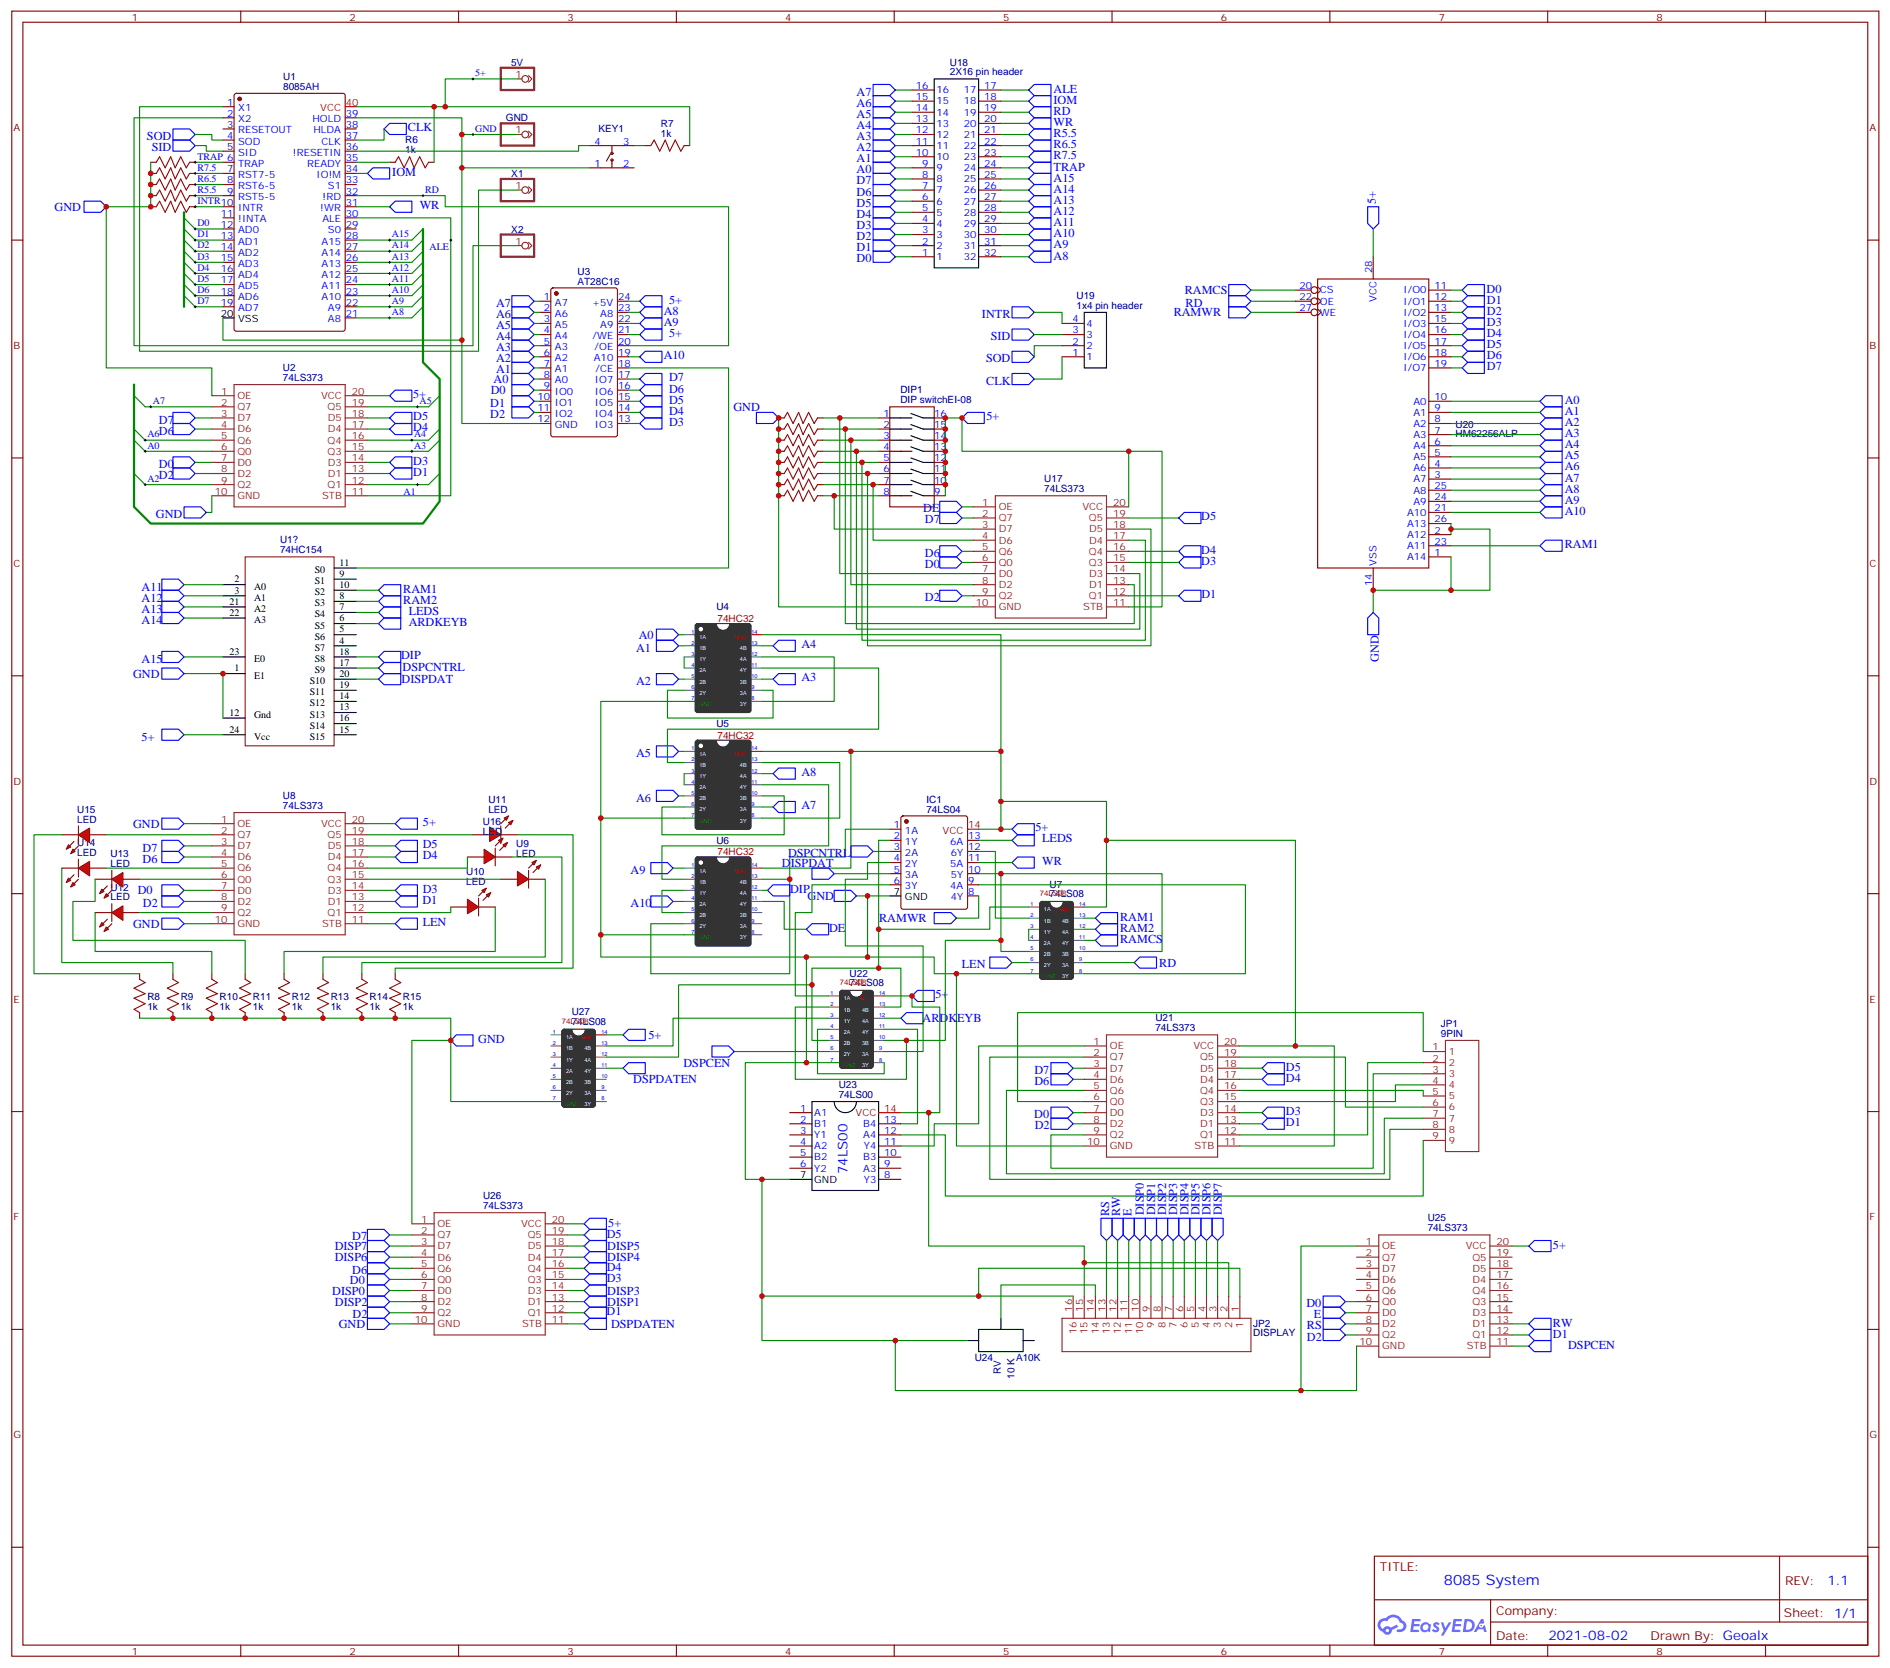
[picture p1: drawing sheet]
<svg xmlns="http://www.w3.org/2000/svg" width="600mm" height="529mm" viewBox="0 0 600 529" stroke-linecap="round" stroke-linejoin="round" font-family="sans-serif">
<defs><g id="words">
<text font-size="4.6" fill="#00f" x="458.3" y="502.9">8085 System</text>
<g font-size="4.2" fill="#00f">
<text x="269" y="372.7" transform="rotate(-90 269 372.7)">74LS00</text>
<text x="580" y="503.1">1.1</text>
<text x="491.5" y="520.5">2021-08-02</text>
</g>
<g font-size="3.9" fill="#00f">
<text x="334.4" y="29.4">ALE</text>
<text x="271.9" y="33.8">A6</text>
<text x="271.9" y="30.3">A7</text>
<text x="334.4" y="33">IOM</text>
<text x="129.5" y="41.7">CLK</text>
<text x="271.9" y="40.9">A4</text>
<text x="271.9" y="37.4">A5</text>
<text x="334.4" y="40">WR</text>
<text x="334.4" y="36.5">RD</text>
<text x="46.6" y="44.5">SOD</text>
<text x="48.2" y="48">SID</text>
<text x="271.9" y="48">A2</text>
<text x="271.9" y="44.4">A3</text>
<text x="334.4" y="47.1">R6.5</text>
<text x="334.4" y="43.6">R5.5</text>
<text x="271.9" y="51.5">A1</text>
<text x="334.4" y="50.6">R7.5</text>
<text x="124.5" y="55.9">IOM</text>
<text x="271.9" y="58.5">D7</text>
<text x="271.9" y="55">A0</text>
<text x="334.4" y="57.7">A15</text>
<text x="334.4" y="54.1">TRAP</text>
<text x="271.9" y="65.6">D5</text>
<text x="271.9" y="62.1">D6</text>
<text x="334.4" y="64.7">A13</text>
<text x="334.4" y="61.2">A14</text>
<text x="436.7" y="64.9" transform="rotate(-90 436.7 64.9)">5+</text>
<text x="17.3" y="66.9">GND</text>
<text x="133.3" y="66.3">WR</text>
<text x="271.9" y="69.1">D4</text>
<text x="334.4" y="71.8">A11</text>
<text x="334.4" y="68.3">A12</text>
<text x="271.9" y="76.2">D2</text>
<text x="271.9" y="72.7">D3</text>
<text x="334.4" y="75.3">A10</text>
<text x="271.9" y="83.2">D0</text>
<text x="271.9" y="79.7">D1</text>
<text x="334.4" y="82.4">A8</text>
<text x="334.4" y="78.8">A9</text>
<text x="376.1" y="93.3">RAMCS</text>
<text x="471.9" y="92.9">D0</text>
<text x="157.5" y="100.9">A6</text>
<text x="157.5" y="97.4">A7</text>
<text x="210.7" y="99.9">A8</text>
<text x="212.4" y="96.4">5+</text>
<text x="311.7" y="100.9">INTR</text>
<text x="372.6" y="100.4">RAMWR</text>
<text x="376.3" y="97.4">RD</text>
<text x="472" y="96.4">D1</text>
<text x="472" y="99.9">D2</text>
<text x="157.5" y="108">A4</text>
<text x="157.5" y="104.4">A5</text>
<text x="210.7" y="103.4">A9</text>
<text x="212.4" y="107">5+</text>
<text x="314.5" y="108">SID</text>
<text x="472" y="103.4">D3</text>
<text x="472" y="107">D4</text>
<text x="157.5" y="111.5">A3</text>
<text x="472" y="110.5">D5</text>
<text x="157.5" y="118.5">A1</text>
<text x="157.5" y="115">A2</text>
<text x="210.7" y="114">A10</text>
<text x="313" y="115">SOD</text>
<text x="472" y="114">D6</text>
<text x="472" y="117.5">D7</text>
<text x="155.8" y="125.1">D0</text>
<text x="156.7" y="121.6">A0</text>
<text x="212.4" y="124.6">D6</text>
<text x="212.4" y="121.1">D7</text>
<text x="313.1" y="122.1">CLK</text>
<text x="131.2" y="126.4">5+</text>
<text x="155.6" y="129.1">D1</text>
<text x="212.4" y="131.7">D4</text>
<text x="212.4" y="128.1">D5</text>
<text x="232.8" y="130.4">GND</text>
<text x="496.7" y="128.1">A0</text>
<text x="496.7" y="131.6">A1</text>
<text x="50.5" y="134.4">D7</text>
<text x="50.5" y="137.9">D6</text>
<text x="131.2" y="136.9">D4</text>
<text x="131.2" y="133.4">D5</text>
<text x="155.6" y="132.6">D2</text>
<text x="212.4" y="135.2">D3</text>
<text x="313.1" y="133.4">5+</text>
<text x="496.7" y="135.2">A2</text>
<text x="496.7" y="138.7">A3</text>
<text x="496.7" y="142.2">A4</text>
<text x="50.5" y="148.5">D0</text>
<text x="131.2" y="147.5">D3</text>
<text x="496.7" y="145.8">A5</text>
<text x="496.7" y="149.3">A6</text>
<text x="50.5" y="152">D2</text>
<text x="131.2" y="151.1">D1</text>
<text x="496.7" y="152.8">A7</text>
<text x="496.7" y="156.3">A8</text>
<text x="496.7" y="159.9">A9</text>
<text x="49.5" y="164.4">GND</text>
<text x="293.1" y="162.6">DE</text>
<text x="293.6" y="166.1">D7</text>
<text x="381.3" y="165.2">D5</text>
<text x="496.7" y="163.4">A10</text>
<text x="496.7" y="174">RAM1</text>
<text x="293.6" y="176.7">D6</text>
<text x="381.3" y="179.3">D3</text>
<text x="381.3" y="175.8">D4</text>
<text x="293.6" y="180.3">D0</text>
<text x="44.9" y="187.4">A11</text>
<text x="44.9" y="190.9">A12</text>
<text x="128" y="188.1">RAM1</text>
<text x="128" y="191.6">RAM2</text>
<text x="293.6" y="190.8">D2</text>
<text x="381.3" y="189.9">D1</text>
<text x="44.9" y="194.5">A13</text>
<text x="129.7" y="195.1">LEDS</text>
<text x="44.9" y="198">A14</text>
<text x="129.7" y="198.6">ARDKEYB</text>
<text x="202.8" y="202.8">A0</text>
<text x="127.3" y="209.3">DIP</text>
<text x="201.9" y="206.8">A1</text>
<text x="254.4" y="205.6">A4</text>
<text x="42.2" y="215.1">GND</text>
<text x="44.9" y="210.4">A15</text>
<text x="127.8" y="212.9">DSPCNTRL</text>
<text x="437.7" y="210.1" transform="rotate(-90 437.7 210.1)">GND</text>
<text x="127.5" y="216.9">DISPDAT</text>
<text x="201.9" y="217.4">A2</text>
<text x="254.4" y="216.2">A3</text>
<text x="44.9" y="235">5+</text>
<text x="201.9" y="240.3">A5</text>
<text x="254.4" y="246.2">A8</text>
<text x="201.9" y="254.4">A6</text>
<text x="254.4" y="256.8">A7</text>
<text x="42.2" y="262.7">GND</text>
<text x="134.2" y="262.1">5+</text>
<text x="328.7" y="263.9">5+</text>
<text x="134.2" y="269.2">D5</text>
<text x="330.8" y="267.4">LEDS</text>
<text x="45.3" y="273.8">D6</text>
<text x="45.3" y="270.3">D7</text>
<text x="134.2" y="272.7">D4</text>
<text x="248.2" y="275.1">DISPDAT</text>
<text x="250.1" y="272">DSPCNTRL</text>
<text x="330.8" y="274.4">WR</text>
<text x="200.2" y="277.4">A9</text>
<text x="43.7" y="283.8">D0</text>
<text x="45.4" y="288">D2</text>
<text x="134.1" y="286.8">D1</text>
<text x="134.2" y="283.3">D3</text>
<text x="200.2" y="288">A10</text>
<text x="250.8" y="283.4">DIP</text>
<text x="256.4" y="285.6">GND</text>
<text x="134.2" y="293.8">LEN</text>
<text x="279.1" y="292.7">RAMWR</text>
<text x="355.6" y="292.2">RAM1</text>
<text x="42.2" y="294.4">GND</text>
<text x="263.1" y="295.7">DE</text>
<text x="355.6" y="299.2">RAMCS</text>
<text x="355.6" y="295.7">RAM2</text>
<text x="305.3" y="307.4">LEN</text>
<text x="368" y="306.8">RD</text>
<text x="296.9" y="316.8">5+</text>
<text x="205.8" y="329.7">5+</text>
<text x="292.8" y="324.5">ARDKEYB</text>
<text x="151.8" y="330.9">GND</text>
<text x="217" y="338.6">DSPCEN</text>
<text x="328.3" y="340.8">D7</text>
<text x="408.2" y="339.9">D5</text>
<text x="201" y="343.9">DSPDATEN</text>
<text x="328.3" y="344.3">D6</text>
<text x="408.2" y="343.4">D4</text>
<text x="408.2" y="354">D3</text>
<text x="328.3" y="354.9">D0</text>
<text x="328.5" y="358.4">D2</text>
<text x="408.2" y="357.5">D1</text>
<text x="193.1" y="389.3">5+</text>
<text x="352.1" y="386" transform="rotate(-90 352.1 386)">RS</text>
<text x="355.6" y="386" transform="rotate(-90 355.6 386)">RW</text>
<text x="359.1" y="386" transform="rotate(-90 359.1 386)">E</text>
<text x="363.1" y="385.7" transform="rotate(-90 363.1 385.7)">DISP0</text>
<text x="366.6" y="385.7" transform="rotate(-90 366.6 385.7)">DISP1</text>
<text x="370.2" y="385.7" transform="rotate(-90 370.2 385.7)">DISP2</text>
<text x="373.7" y="385.7" transform="rotate(-90 373.7 385.7)">DISP3</text>
<text x="377.2" y="385.7" transform="rotate(-90 377.2 385.7)">DISP4</text>
<text x="380.8" y="385.7" transform="rotate(-90 380.8 385.7)">DISP5</text>
<text x="384.3" y="385.7" transform="rotate(-90 384.3 385.7)">DISP6</text>
<text x="387.8" y="385.7" transform="rotate(-90 387.8 385.7)">DISP7</text>
<text x="111.8" y="393.7">D7</text>
<text x="192.6" y="392.8">D5</text>
<text x="106.2" y="400.3">DISP6</text>
<text x="106.2" y="396.8">DISP7</text>
<text x="192.7" y="400.3">DISP4</text>
<text x="192.7" y="396.8">DISP5</text>
<text x="492.9" y="396.3">5+</text>
<text x="111.1" y="407.4">D0</text>
<text x="111.8" y="404.3">D6</text>
<text x="192.6" y="406.9">D3</text>
<text x="192.6" y="403.4">D4</text>
<text x="105.4" y="410.9">DISP0</text>
<text x="192.7" y="410.9">DISP3</text>
<text x="106.3" y="414.4">DISP2</text>
<text x="111.9" y="418.4">D2</text>
<text x="192.6" y="417.5">D1</text>
<text x="192.7" y="414.4">DISP1</text>
<text x="414.7" y="414.9">D0</text>
<text x="417" y="418.4">E</text>
<text x="107.5" y="421.5">GND</text>
<text x="194" y="421.5">DSPDATEN</text>
<text x="414.8" y="425.4">D2</text>
<text x="414.8" y="421.9">RS</text>
<text x="492.9" y="424.5">D1</text>
<text x="492.9" y="421">RW</text>
<text x="497.8" y="428.1">DSPCEN</text>
</g>
<g font-size="3.9" fill="#800">
<text x="438" y="498.5">TITLE:</text>
<text x="566.6" y="503.1">REV:</text>
<text x="474.9" y="512.7">Company:</text>
<text x="566.3" y="513.3">Sheet: 1/1</text>
<text x="474.9" y="520.3">Date:</text>
<text x="524" y="520.4">Drawn By: Geoalx</text>
</g>
<g font-size="3.2" fill="#800">
<text x="41.8" y="6.5">1</text>
<text x="111" y="6.5">2</text>
<text x="180.1" y="6.5">3</text>
<text x="249.3" y="6.5">4</text>
<text x="318.4" y="6.5">5</text>
<text x="387.6" y="6.5">6</text>
<text x="456.7" y="6.5">7</text>
<text x="525.9" y="6.5">8</text>
<text x="4.3" y="41.6">A</text>
<text x="593.4" y="41.6">A</text>
<text x="4.3" y="110.8">B</text>
<text x="593.4" y="110.8">B</text>
<text x="4.3" y="179.9">C</text>
<text x="593.4" y="179.9">C</text>
<text x="4.3" y="249.1">D</text>
<text x="593.4" y="249.1">D</text>
<text x="4.3" y="318.2">E</text>
<text x="593.4" y="318.2">E</text>
<text x="4.3" y="387.3">F</text>
<text x="593.4" y="387.3">F</text>
<text x="4.3" y="456.5">G</text>
<text x="593.4" y="456.5">G</text>
<text x="41.8" y="525.1">1</text>
<text x="111" y="525.1">2</text>
<text x="180.1" y="525.1">3</text>
<text x="249.3" y="525.1">4</text>
<text x="318.4" y="525.1">5</text>
<text x="387.6" y="525.1">6</text>
<text x="456.7" y="525.1">7</text>
<text x="525.9" y="525.1">8</text>
</g>
<g font-size="3.2" fill="#000080">
<text x="162.2" y="20.9">5V</text>
<text x="301.5" y="23.9">2X16 pin header</text>
<text x="301.5" y="20.9">U18</text>
<text x="89.9" y="28.6">8085AH</text>
<text x="89.9" y="25.4">U1</text>
<text x="160.6" y="38.5">GND</text>
<text x="209.8" y="40.2">R7</text>
<text x="128.6" y="45.5">R6</text>
<text x="190" y="42.1">KEY1</text>
<text x="209.8" y="43.4">1k</text>
<text x="128.6" y="48.7">1k</text>
<text x="162.3" y="56.2">X1</text>
<text x="162.3" y="73.8">X2</text>
<text x="183.3" y="87.1">U3</text>
<text x="183.3" y="90.3">AT28C16</text>
<text x="341.7" y="94.9">U19</text>
<text x="341.7" y="98.1">1x4 pin header</text>
<text x="89.8" y="117.8">U2</text>
<text x="89.8" y="120.9">74LS373</text>
<text x="285.8" y="124.8">DIP1</text>
<text x="285.8" y="127.8">DIP switchEI-08</text>
<text x="462" y="135.7">U20</text>
<text x="462" y="138.7">HM62256ALP</text>
<text x="331.5" y="153">U17</text>
<text x="331.5" y="156.2">74LS373</text>
<text x="88.9" y="172.3">U1?</text>
<text x="88.9" y="175.5">74HC154</text>
<text x="227.4" y="193.6">U4</text>
<text x="227.4" y="230.7">U5</text>
<text x="89.8" y="256.8">74LS373</text>
<text x="89.8" y="253.6">U8</text>
<text x="155" y="257.9">LED</text>
<text x="155" y="254.8">U11</text>
<text x="294.1" y="257.9">74LS04</text>
<text x="294.1" y="254.8">IC1</text>
<text x="24.5" y="261.1">LED</text>
<text x="24.5" y="258">U15</text>
<text x="153.3" y="261.9">U16</text>
<text x="24.5" y="268.6">U14</text>
<text x="153.3" y="264.9">LED</text>
<text x="163.8" y="269">U9</text>
<text x="227.4" y="267.7">U6</text>
<text x="24.5" y="271.6">LED</text>
<text x="35.1" y="275.2">LED</text>
<text x="35.1" y="272.1">U13</text>
<text x="163.8" y="272">LED</text>
<text x="148" y="280.8">LED</text>
<text x="148" y="277.8">U10</text>
<text x="333.2" y="281.7">U7</text>
<text x="35.1" y="285.8">LED</text>
<text x="35.1" y="282.7">U12</text>
<text x="333.2" y="284.8">74LS08</text>
<text x="269.7" y="309.9">U22</text>
<text x="46.8" y="317.4">R8</text>
<text x="57.4" y="317.4">R9</text>
<text x="69.7" y="317.4">R10</text>
<text x="80.3" y="317.4">R11</text>
<text x="92.6" y="317.4">R12</text>
<text x="105" y="317.4">R13</text>
<text x="117.3" y="317.4">R14</text>
<text x="127.9" y="317.4">R15</text>
<text x="269.7" y="313">74LS08</text>
<text x="46.8" y="320.4">1k</text>
<text x="57.4" y="320.4">1k</text>
<text x="69.7" y="320.4">1k</text>
<text x="80.3" y="320.4">1k</text>
<text x="92.6" y="320.4">1k</text>
<text x="105" y="320.4">1k</text>
<text x="117.3" y="320.4">1k</text>
<text x="127.9" y="320.4">1k</text>
<text x="181.5" y="322.3">U27</text>
<text x="181.5" y="325.3">74LS08</text>
<text x="366.8" y="327.3">74LS373</text>
<text x="366.8" y="324.1">U21</text>
<text x="457.4" y="329.1">9PIN</text>
<text x="457.4" y="326">JP1</text>
<text x="266.2" y="345.4">U23</text>
<text x="266.2" y="348.5">74LS00</text>
<text x="153.3" y="383.8">74LS373</text>
<text x="153.3" y="380.6">U26</text>
<text x="453.2" y="387.6">U25</text>
<text x="453.2" y="390.8">74LS373</text>
<text x="397.8" y="424.1">DISPLAY</text>
<text x="397.8" y="421">JP2</text>
<text x="309.4" y="431.9">U24</text>
<text x="322.5" y="431.9">A10K</text>
<text x="317.7" y="436" transform="rotate(-90 317.7 436)">RV</text>
<text x="322" y="437.6" transform="rotate(-90 322 437.6)">10 K</text>
</g>
<g font-size="3.2" fill="#00f">
<text x="150.8" y="24.2">5+</text>
<text x="290.7" y="28.2">16</text>
<text x="297.3" y="29.6">16</text>
<text x="305.9" y="29.6">17</text>
<text x="312.4" y="28.2">17</text>
<text x="72.1" y="33.5">1</text>
<text x="75.6" y="35.3">X1</text>
<text x="290.7" y="35.3">14</text>
<text x="290.7" y="31.8">15</text>
<text x="297.3" y="33.2">15</text>
<text x="305.9" y="33.2">18</text>
<text x="312.4" y="31.8">18</text>
<text x="312.4" y="35.3">19</text>
<text x="72.1" y="37">2</text>
<text x="72.1" y="40.6">3</text>
<text x="75.6" y="38.8">X2</text>
<text x="99.2" y="38.8">HOLD</text>
<text x="109.7" y="40.6">38</text>
<text x="109.7" y="37">39</text>
<text x="150.8" y="41.8">GND</text>
<text x="290.7" y="38.8">13</text>
<text x="297.3" y="40.2">13</text>
<text x="297.3" y="36.7">14</text>
<text x="305.9" y="36.7">19</text>
<text x="305.9" y="40.2">20</text>
<text x="312.4" y="38.8">20</text>
<text x="72.1" y="44.1">4</text>
<text x="72.1" y="47.6">5</text>
<text x="75.6" y="42.3">RESETOUT</text>
<text x="75.6" y="45.9">SOD</text>
<text x="99.5" y="42.3">HLDA</text>
<text x="102.1" y="45.9">CLK</text>
<text x="109.7" y="47.6">36</text>
<text x="109.7" y="44.1">37</text>
<text x="188.7" y="45.9">4</text>
<text x="197.8" y="45.9">3</text>
<text x="290.7" y="45.9">11</text>
<text x="290.7" y="42.3">12</text>
<text x="297.3" y="47.3">11</text>
<text x="297.3" y="43.7">12</text>
<text x="305.9" y="43.7">21</text>
<text x="305.9" y="47.3">22</text>
<text x="312.4" y="42.3">21</text>
<text x="312.4" y="45.9">22</text>
<text x="62.7" y="50.6">TRAP 6</text>
<text x="75.6" y="49.4">SID</text>
<text x="75.6" y="52.9">TRAP</text>
<text x="93" y="49.4">!RESETIN</text>
<text x="97.5" y="52.9">READY</text>
<text x="109.7" y="51.2">35</text>
<text x="188.7" y="52.9">1</text>
<text x="197.8" y="52.9">2</text>
<text x="290.7" y="49.4">10</text>
<text x="292.8" y="52.9">9</text>
<text x="297.3" y="50.8">10</text>
<text x="305.9" y="50.8">23</text>
<text x="312.4" y="49.4">23</text>
<text x="312.4" y="52.9">24</text>
<text x="62.7" y="54.2">R7.5</text>
<text x="62.7" y="57.7">R6.5</text>
<text x="72.1" y="54.7">7</text>
<text x="72.1" y="58.2">8</text>
<text x="75.6" y="56.4">RST7-5</text>
<text x="75.6" y="60">RST6-5</text>
<text x="100.5" y="56.4">IO!M</text>
<text x="104.1" y="60">S1</text>
<text x="109.7" y="58.2">33</text>
<text x="109.7" y="54.7">34</text>
<text x="292.8" y="60">7</text>
<text x="292.8" y="56.4">8</text>
<text x="297.3" y="57.9">8</text>
<text x="297.3" y="54.3">9</text>
<text x="305.9" y="54.3">24</text>
<text x="305.9" y="57.9">25</text>
<text x="312.4" y="56.4">25</text>
<text x="312.4" y="60">26</text>
<text x="62.7" y="61.2">R5.5</text>
<text x="62.7" y="64.7">INTR10</text>
<text x="72.1" y="61.7">9</text>
<text x="75.6" y="63.5">RST5-5</text>
<text x="102.4" y="63.5">!RD</text>
<text x="109.7" y="65.3">31</text>
<text x="109.7" y="61.7">32</text>
<text x="135" y="61.2">RD</text>
<text x="292.8" y="63.5">6</text>
<text x="297.3" y="64.9">6</text>
<text x="297.3" y="61.4">7</text>
<text x="305.9" y="61.4">26</text>
<text x="305.9" y="64.9">27</text>
<text x="312.4" y="63.5">27</text>
<text x="62.7" y="71.8">D0</text>
<text x="70.1" y="68.8">11</text>
<text x="75.6" y="67">INTR</text>
<text x="75.6" y="70.6">!INTA</text>
<text x="101.7" y="67">!WR</text>
<text x="102.3" y="70.6">ALE</text>
<text x="109.7" y="68.8">30</text>
<text x="292.8" y="70.6">4</text>
<text x="292.8" y="67">5</text>
<text x="297.3" y="72">4</text>
<text x="297.3" y="68.4">5</text>
<text x="305.9" y="68.4">28</text>
<text x="305.9" y="72">29</text>
<text x="312.4" y="67">28</text>
<text x="312.4" y="70.6">29</text>
<text x="62.7" y="75.3">D1</text>
<text x="70.1" y="72.3">12</text>
<text x="70.1" y="75.8">13</text>
<text x="75.6" y="74.1">AD0</text>
<text x="75.6" y="77.6">AD1</text>
<text x="102.1" y="77.6">A15</text>
<text x="104.1" y="74.1">S0</text>
<text x="109.7" y="75.8">28</text>
<text x="109.7" y="72.3">29</text>
<text x="124.4" y="75.3">A15</text>
<text x="292.8" y="77.6">2</text>
<text x="292.8" y="74.1">3</text>
<text x="297.3" y="75.5">3</text>
<text x="305.9" y="75.5">30</text>
<text x="312.4" y="74.1">30</text>
<text x="312.4" y="77.6">31</text>
<text x="62.7" y="78.8">D2</text>
<text x="62.7" y="82.4">D3</text>
<text x="70.1" y="79.4">14</text>
<text x="70.1" y="82.9">15</text>
<text x="75.6" y="81.1">AD2</text>
<text x="102.1" y="81.1">A14</text>
<text x="109.7" y="82.9">26</text>
<text x="109.7" y="79.4">27</text>
<text x="124.4" y="82.4">A13</text>
<text x="124.4" y="78.8">A14</text>
<text x="136.4" y="79.3">ALE</text>
<text x="292.8" y="81.1">1</text>
<text x="297.3" y="82.6">1</text>
<text x="297.3" y="79">2</text>
<text x="305.9" y="79">31</text>
<text x="305.9" y="82.6">32</text>
<text x="312.4" y="81.1">32</text>
<text x="62.7" y="85.9">D4</text>
<text x="62.7" y="89.4">D5</text>
<text x="70.1" y="86.4">16</text>
<text x="70.1" y="90">17</text>
<text x="75.6" y="84.7">AD3</text>
<text x="75.6" y="88.2">AD4</text>
<text x="102.1" y="88.2">A12</text>
<text x="102.1" y="84.7">A13</text>
<text x="109.7" y="90">24</text>
<text x="109.7" y="86.4">25</text>
<text x="124.4" y="89.4">A11</text>
<text x="124.4" y="85.9">A12</text>
<text x="435.5" y="86.8" transform="rotate(-90 435.5 86.8)">28</text>
<text x="62.7" y="93">D6</text>
<text x="70.1" y="93.5">18</text>
<text x="75.6" y="91.7">AD5</text>
<text x="75.6" y="95.2">AD6</text>
<text x="102.1" y="95.2">A10</text>
<text x="102.1" y="91.7">A11</text>
<text x="109.7" y="93.5">23</text>
<text x="124.4" y="93">A10</text>
<text x="172.6" y="95.2">1</text>
<text x="196.2" y="95.2">24</text>
<text x="412.5" y="91.7">20</text>
<text x="412.5" y="95.2">22</text>
<text x="419" y="93.1">CS</text>
<text x="437" y="95.9" transform="rotate(-90 437 95.9)">VCC</text>
<text x="445.5" y="93.1">I/O0</text>
<text x="455.3" y="91.7">11</text>
<text x="455.3" y="95.2">12</text>
<text x="62.7" y="96.5">D7</text>
<text x="70.1" y="97">19</text>
<text x="75.6" y="98.8">AD7</text>
<text x="104.1" y="98.8">A9</text>
<text x="109.7" y="100.5">21</text>
<text x="109.7" y="97">22</text>
<text x="124.4" y="100">A8</text>
<text x="124.4" y="96.5">A9</text>
<text x="172.6" y="98.8">2</text>
<text x="176.1" y="97">A7</text>
<text x="176.1" y="100.5">A6</text>
<text x="187.9" y="97">+5V</text>
<text x="190.5" y="100.5">A8</text>
<text x="196.2" y="98.8">23</text>
<text x="412.5" y="98.8">27</text>
<text x="419" y="96.7">OE</text>
<text x="419" y="100.2">WE</text>
<text x="445.5" y="96.7">I/O1</text>
<text x="445.5" y="100.2">I/O2</text>
<text x="455.3" y="98.8">13</text>
<text x="104.1" y="102.3">A8</text>
<text x="172.6" y="102.3">3</text>
<text x="172.6" y="105.8">4</text>
<text x="176.1" y="104.1">A5</text>
<text x="176.1" y="107.6">A4</text>
<text x="188.1" y="107.6">/WE</text>
<text x="190.5" y="104.1">A9</text>
<text x="196.2" y="105.8">21</text>
<text x="196.2" y="102.3">22</text>
<text x="340.4" y="105.8">3</text>
<text x="340.4" y="102.3">4</text>
<text x="344.9" y="107.2">3</text>
<text x="344.9" y="103.7">4</text>
<text x="445.5" y="103.7">I/O3</text>
<text x="445.5" y="107.2">I/O4</text>
<text x="455.3" y="102.3">15</text>
<text x="455.3" y="105.8">16</text>
<text x="172.6" y="109.4">5</text>
<text x="172.6" y="112.9">6</text>
<text x="176.1" y="111.1">A3</text>
<text x="188.8" y="111.1">/OE</text>
<text x="196.2" y="112.9">19</text>
<text x="196.2" y="109.4">20</text>
<text x="340.4" y="112.9">1</text>
<text x="340.4" y="109.4">2</text>
<text x="344.9" y="110.8">2</text>
<text x="445.5" y="110.8">I/O5</text>
<text x="455.3" y="109.4">17</text>
<text x="455.3" y="112.9">18</text>
<text x="172.6" y="116.4">7</text>
<text x="172.6" y="119.9">8</text>
<text x="176.1" y="114.7">A2</text>
<text x="176.1" y="118.2">A1</text>
<text x="188.5" y="114.7">A10</text>
<text x="189" y="118.2">/CE</text>
<text x="196.2" y="119.9">17</text>
<text x="196.2" y="116.4">18</text>
<text x="344.9" y="114.3">1</text>
<text x="445.5" y="114.3">I/O6</text>
<text x="445.5" y="117.8">I/O7</text>
<text x="455.3" y="116.4">19</text>
<text x="172.6" y="123.5">9</text>
<text x="176.1" y="121.7">A0</text>
<text x="176.1" y="125.2">IO0</text>
<text x="188.8" y="125.2">IO6</text>
<text x="188.8" y="121.7">IO7</text>
<text x="196.2" y="123.5">16</text>
<text x="48.5" y="128.2">A7</text>
<text x="133.2" y="128.2">A5</text>
<text x="170.6" y="127">10</text>
<text x="170.6" y="130.5">11</text>
<text x="176.1" y="128.8">IO1</text>
<text x="188.8" y="128.8">IO5</text>
<text x="196.2" y="130.5">14</text>
<text x="196.2" y="127">15</text>
<text x="448.6" y="131.9">A1</text>
<text x="448.6" y="128.4">A0</text>
<text x="455.3" y="130.5">9</text>
<text x="455.3" y="127">10</text>
<text x="170.6" y="134.1">12</text>
<text x="176.1" y="132.3">IO2</text>
<text x="176.1" y="135.8">GND</text>
<text x="188.8" y="135.8">IO3</text>
<text x="188.8" y="132.3">IO4</text>
<text x="196.2" y="134.1">13</text>
<text x="280.4" y="135.8">2</text>
<text x="280.4" y="132.3">1</text>
<text x="296.5" y="135.8">15</text>
<text x="296.5" y="132.3">16</text>
<text x="448.6" y="135.5">A2</text>
<text x="455.3" y="137.6">7</text>
<text x="455.3" y="134.1">8</text>
<text x="46.8" y="138.8">A6</text>
<text x="46.8" y="142.3">A0</text>
<text x="131.4" y="142.3">A3</text>
<text x="131.4" y="138.8">A4</text>
<text x="280.4" y="139.3">3</text>
<text x="280.4" y="142.9">4</text>
<text x="296.5" y="142.9">13</text>
<text x="296.5" y="139.3">14</text>
<text x="448.6" y="142.5">A4</text>
<text x="448.6" y="139">A3</text>
<text x="455.3" y="141.1">6</text>
<text x="280.4" y="146.4">5</text>
<text x="280.4" y="149.9">6</text>
<text x="296.5" y="149.9">11</text>
<text x="296.5" y="146.4">12</text>
<text x="448.6" y="149.6">A6</text>
<text x="448.6" y="146.1">A5</text>
<text x="455.3" y="148.2">4</text>
<text x="455.3" y="144.6">5</text>
<text x="46.8" y="152.9">A2</text>
<text x="280.4" y="153.5">7</text>
<text x="296.5" y="153.5">10</text>
<text x="448.6" y="153.1">A7</text>
<text x="455.3" y="151.7">3</text>
<text x="455.3" y="155.2">25</text>
<text x="128.1" y="157">A1</text>
<text x="280.4" y="157">8</text>
<text x="296.5" y="157">9</text>
<text x="448.6" y="160.2">A9</text>
<text x="448.6" y="156.6">A8</text>
<text x="455.3" y="158.8">24</text>
<text x="446.6" y="163.7">A10</text>
<text x="446.6" y="167.2">A13</text>
<text x="455.3" y="162.3">21</text>
<text x="455.3" y="165.8">26</text>
<text x="446.6" y="170.7">A12</text>
<text x="455.3" y="169.3">2</text>
<text x="455.3" y="172.9">23</text>
<text x="437" y="179.6" transform="rotate(-90 437 179.6)">VSS</text>
<text x="446.6" y="177.8">A14</text>
<text x="446.6" y="174.3">A11</text>
<text x="455.3" y="176.4">1</text>
<text x="435.5" y="186.1" transform="rotate(-90 435.5 186.1)">14</text>
<text x="283.8" y="262.8">1</text>
<text x="283.8" y="266.3">2</text>
<text x="283.8" y="269.9">3</text>
<text x="287.3" y="264.6">1A</text>
<text x="287.3" y="268.1">1Y</text>
<text x="301.6" y="268.1">6A</text>
<text x="307.3" y="269.9">12</text>
<text x="307.3" y="266.3">13</text>
<text x="283.8" y="273.4">4</text>
<text x="287.3" y="271.6">2A</text>
<text x="287.3" y="275.2">2Y</text>
<text x="301.6" y="275.2">5A</text>
<text x="301.9" y="271.6">6Y</text>
<text x="307.3" y="273.4">11</text>
<text x="283.8" y="276.9">5</text>
<text x="283.8" y="280.5">6</text>
<text x="287.3" y="278.7">3A</text>
<text x="301.9" y="278.7">5Y</text>
<text x="307.3" y="280.5">9</text>
<text x="307.3" y="276.9">10</text>
<text x="287.3" y="282.2">3Y</text>
<text x="301.6" y="282.2">4A</text>
<text x="301.9" y="285.8">4Y</text>
<text x="307.3" y="284">8</text>
<text x="254" y="352.8">1</text>
<text x="254" y="356.3">2</text>
<text x="254" y="359.8">3</text>
<text x="258.4" y="354.2">A1</text>
<text x="258.4" y="357.7">B1</text>
<text x="274" y="357.7">B4</text>
<text x="280.7" y="359.8">12</text>
<text x="280.7" y="356.3">13</text>
<text x="254" y="363.4">4</text>
<text x="258.4" y="361.2">Y1</text>
<text x="258.4" y="364.8">A2</text>
<text x="274" y="361.2">A4</text>
<text x="274.2" y="364.8">Y4</text>
<text x="280.7" y="363.4">11</text>
<text x="254" y="366.9">5</text>
<text x="254" y="370.4">6</text>
<text x="258.4" y="368.3">B2</text>
<text x="258.4" y="371.8">Y2</text>
<text x="274" y="368.3">B3</text>
<text x="274" y="371.8">A3</text>
<text x="280.7" y="370.4">9</text>
<text x="280.7" y="366.9">10</text>
<text x="274.2" y="375.4">Y3</text>
<text x="280.7" y="373.9">8</text>
</g>
<g font-size="3.2" fill="#8d2323">
<text x="163.7" y="24.7">1</text>
<text x="163.7" y="42.3">1</text>
<text x="163.7" y="60">1</text>
<text x="163.7" y="77.6">1</text>
<text x="70.2" y="125.2">1</text>
<text x="111.7" y="125.2">20</text>
<text x="70.2" y="128.8">2</text>
<text x="75.4" y="126.6">OE</text>
<text x="75.4" y="130.2">Q7</text>
<text x="101.9" y="126.6">VCC</text>
<text x="104" y="130.2">Q5</text>
<text x="111.7" y="128.8">19</text>
<text x="70.2" y="132.3">3</text>
<text x="70.2" y="135.8">4</text>
<text x="75.4" y="133.7">D7</text>
<text x="75.4" y="137.2">D6</text>
<text x="104.1" y="137.2">D4</text>
<text x="104.1" y="133.7">D5</text>
<text x="111.7" y="135.8">17</text>
<text x="111.7" y="132.3">18</text>
<text x="70.2" y="139.3">5</text>
<text x="70.2" y="142.9">6</text>
<text x="75.4" y="140.8">Q6</text>
<text x="104" y="140.8">Q4</text>
<text x="111.7" y="142.9">15</text>
<text x="111.7" y="139.3">16</text>
<text x="70.2" y="146.4">7</text>
<text x="70.2" y="149.9">8</text>
<text x="75.4" y="144.3">Q0</text>
<text x="75.4" y="147.8">D0</text>
<text x="104" y="144.3">Q3</text>
<text x="104.1" y="147.8">D3</text>
<text x="111.7" y="149.9">13</text>
<text x="111.7" y="146.4">14</text>
<text x="70.2" y="153.5">9</text>
<text x="75.4" y="151.3">D2</text>
<text x="75.4" y="154.9">Q2</text>
<text x="104" y="154.9">Q1</text>
<text x="104.1" y="151.3">D1</text>
<text x="111.7" y="153.5">12</text>
<text x="68.1" y="157">10</text>
<text x="75.4" y="158.4">GND</text>
<text x="102.2" y="158.4">STB</text>
<text x="111.7" y="157">11</text>
<text x="311.8" y="160.5">1</text>
<text x="317" y="161.9">OE</text>
<text x="343.6" y="161.9">VCC</text>
<text x="353.3" y="160.5">20</text>
<text x="311.8" y="164">2</text>
<text x="311.8" y="167.6">3</text>
<text x="317" y="165.5">Q7</text>
<text x="345.7" y="165.5">Q5</text>
<text x="353.3" y="167.6">18</text>
<text x="353.3" y="164">19</text>
<text x="311.8" y="171.1">4</text>
<text x="317" y="169">D7</text>
<text x="317" y="172.5">D6</text>
<text x="345.7" y="172.5">D4</text>
<text x="345.7" y="169">D5</text>
<text x="353.3" y="171.1">17</text>
<text x="311.8" y="174.6">5</text>
<text x="311.8" y="178.2">6</text>
<text x="317" y="176">Q6</text>
<text x="317" y="179.6">Q0</text>
<text x="345.7" y="179.6">Q3</text>
<text x="345.7" y="176">Q4</text>
<text x="353.3" y="178.2">15</text>
<text x="353.3" y="174.6">16</text>
<text x="311.8" y="181.7">7</text>
<text x="311.8" y="185.2">8</text>
<text x="317" y="183.1">D0</text>
<text x="345.7" y="183.1">D3</text>
<text x="353.3" y="185.2">13</text>
<text x="353.3" y="181.7">14</text>
<text x="311.8" y="188.7">9</text>
<text x="317" y="186.6">D2</text>
<text x="317" y="190.1">Q2</text>
<text x="345.7" y="190.1">Q1</text>
<text x="345.7" y="186.6">D1</text>
<text x="353.3" y="188.7">12</text>
<text x="309.8" y="192.3">10</text>
<text x="317" y="193.7">GND</text>
<text x="343.9" y="193.7">STB</text>
<text x="353.3" y="192.3">11</text>
<text x="70.2" y="261.1">1</text>
<text x="75.4" y="262.5">OE</text>
<text x="101.9" y="262.5">VCC</text>
<text x="111.7" y="261.1">20</text>
<text x="70.2" y="264.6">2</text>
<text x="70.2" y="268.1">3</text>
<text x="75.4" y="266">Q7</text>
<text x="75.4" y="269.5">D7</text>
<text x="104" y="266">Q5</text>
<text x="104.1" y="269.5">D5</text>
<text x="111.7" y="268.1">18</text>
<text x="111.7" y="264.6">19</text>
<text x="70.2" y="271.6">4</text>
<text x="70.2" y="275.2">5</text>
<text x="75.4" y="273.1">D6</text>
<text x="104.1" y="273.1">D4</text>
<text x="111.7" y="275.2">16</text>
<text x="111.7" y="271.6">17</text>
<text x="70.2" y="278.7">6</text>
<text x="75.4" y="276.6">Q6</text>
<text x="75.4" y="280.1">Q0</text>
<text x="104" y="280.1">Q3</text>
<text x="104" y="276.6">Q4</text>
<text x="111.7" y="278.7">15</text>
<text x="70.2" y="282.2">7</text>
<text x="70.2" y="285.8">8</text>
<text x="75.4" y="283.6">D0</text>
<text x="75.4" y="287.2">D2</text>
<text x="104.1" y="287.2">D1</text>
<text x="104.1" y="283.6">D3</text>
<text x="111.7" y="285.8">13</text>
<text x="111.7" y="282.2">14</text>
<text x="68.1" y="292.8">10</text>
<text x="70.2" y="289.3">9</text>
<text x="75.4" y="290.7">Q2</text>
<text x="104" y="290.7">Q1</text>
<text x="111.7" y="292.8">11</text>
<text x="111.7" y="289.3">12</text>
<text x="75.4" y="294.2">GND</text>
<text x="102.2" y="294.2">STB</text>
<text x="347.1" y="331.6">1</text>
<text x="347.1" y="335.1">2</text>
<text x="352.3" y="333">OE</text>
<text x="378.8" y="333">VCC</text>
<text x="388.6" y="335.1">19</text>
<text x="388.6" y="331.6">20</text>
<text x="454.7" y="333.4">1</text>
<text x="459.9" y="334.8">1</text>
<text x="347.1" y="338.7">3</text>
<text x="352.3" y="336.6">Q7</text>
<text x="352.3" y="340.1">D7</text>
<text x="380.9" y="336.6">Q5</text>
<text x="381" y="340.1">D5</text>
<text x="388.6" y="338.7">18</text>
<text x="454.7" y="336.9">2</text>
<text x="454.7" y="340.4">3</text>
<text x="459.9" y="338.3">2</text>
<text x="459.9" y="341.8">3</text>
<text x="347.1" y="342.2">4</text>
<text x="347.1" y="345.7">5</text>
<text x="352.3" y="343.6">D6</text>
<text x="352.3" y="347.1">Q6</text>
<text x="380.9" y="347.1">Q4</text>
<text x="381" y="343.6">D4</text>
<text x="388.6" y="345.7">16</text>
<text x="388.6" y="342.2">17</text>
<text x="454.7" y="344">4</text>
<text x="454.7" y="347.5">5</text>
<text x="459.9" y="345.4">4</text>
<text x="347.1" y="349.2">6</text>
<text x="347.1" y="352.8">7</text>
<text x="352.3" y="350.7">Q0</text>
<text x="380.9" y="350.7">Q3</text>
<text x="388.6" y="352.8">14</text>
<text x="388.6" y="349.2">15</text>
<text x="454.7" y="351">6</text>
<text x="459.9" y="348.9">5</text>
<text x="459.9" y="352.4">6</text>
<text x="347.1" y="356.3">8</text>
<text x="347.1" y="359.8">9</text>
<text x="352.3" y="354.2">D0</text>
<text x="352.3" y="357.7">D2</text>
<text x="381" y="357.7">D1</text>
<text x="381" y="354.2">D3</text>
<text x="388.6" y="359.8">12</text>
<text x="388.6" y="356.3">13</text>
<text x="454.7" y="354.5">7</text>
<text x="454.7" y="358.1">8</text>
<text x="459.9" y="356">7</text>
<text x="459.9" y="359.5">8</text>
<text x="345.1" y="363.4">10</text>
<text x="352.3" y="361.2">Q2</text>
<text x="352.3" y="364.8">GND</text>
<text x="379.1" y="364.8">STB</text>
<text x="380.9" y="361.2">Q1</text>
<text x="388.6" y="363.4">11</text>
<text x="454.7" y="361.6">9</text>
<text x="459.9" y="363">9</text>
<text x="133.7" y="388.1">1</text>
<text x="138.9" y="389.5">OE</text>
<text x="165.4" y="389.5">VCC</text>
<text x="175.2" y="388.1">20</text>
<text x="133.7" y="391.6">2</text>
<text x="133.7" y="395.1">3</text>
<text x="138.9" y="393">Q7</text>
<text x="167.5" y="393">Q5</text>
<text x="175.2" y="395.1">18</text>
<text x="175.2" y="391.6">19</text>
<text x="433.5" y="395.1">1</text>
<text x="475.1" y="395.1">20</text>
<text x="133.7" y="398.6">4</text>
<text x="138.9" y="396.5">D7</text>
<text x="138.9" y="400">D6</text>
<text x="167.6" y="400">D4</text>
<text x="167.6" y="396.5">D5</text>
<text x="175.2" y="398.6">17</text>
<text x="433.5" y="398.6">2</text>
<text x="438.7" y="396.5">OE</text>
<text x="438.7" y="400">Q7</text>
<text x="465.3" y="396.5">VCC</text>
<text x="467.4" y="400">Q5</text>
<text x="475.1" y="398.6">19</text>
<text x="133.7" y="402.2">5</text>
<text x="133.7" y="405.7">6</text>
<text x="138.9" y="403.6">Q6</text>
<text x="138.9" y="407.1">Q0</text>
<text x="167.5" y="407.1">Q3</text>
<text x="167.5" y="403.6">Q4</text>
<text x="175.2" y="405.7">15</text>
<text x="175.2" y="402.2">16</text>
<text x="433.5" y="402.2">3</text>
<text x="433.5" y="405.7">4</text>
<text x="438.7" y="403.6">D7</text>
<text x="438.7" y="407.1">D6</text>
<text x="467.4" y="407.1">D4</text>
<text x="467.4" y="403.6">D5</text>
<text x="475.1" y="405.7">17</text>
<text x="475.1" y="402.2">18</text>
<text x="133.7" y="409.2">7</text>
<text x="133.7" y="412.7">8</text>
<text x="138.9" y="410.6">D0</text>
<text x="167.6" y="410.6">D3</text>
<text x="175.2" y="412.7">13</text>
<text x="175.2" y="409.2">14</text>
<text x="433.5" y="409.2">5</text>
<text x="433.5" y="412.7">6</text>
<text x="438.7" y="410.6">Q6</text>
<text x="467.4" y="410.6">Q4</text>
<text x="475.1" y="412.7">15</text>
<text x="475.1" y="409.2">16</text>
<text x="131.6" y="419.8">10</text>
<text x="133.7" y="416.3">9</text>
<text x="138.9" y="414.2">D2</text>
<text x="138.9" y="417.7">Q2</text>
<text x="167.5" y="417.7">Q1</text>
<text x="167.6" y="414.2">D1</text>
<text x="175.2" y="419.8">11</text>
<text x="175.2" y="416.3">12</text>
<text x="340.3" y="416.3" transform="rotate(-90 340.3 416.3)">16</text>
<text x="343.8" y="416.3" transform="rotate(-90 343.8 416.3)">15</text>
<text x="347.3" y="416.3" transform="rotate(-90 347.3 416.3)">14</text>
<text x="350.9" y="416.3" transform="rotate(-90 350.9 416.3)">13</text>
<text x="354.4" y="416.3" transform="rotate(-90 354.4 416.3)">12</text>
<text x="357.9" y="416.3" transform="rotate(-90 357.9 416.3)">11</text>
<text x="361.5" y="416.3" transform="rotate(-90 361.5 416.3)">10</text>
<text x="365" y="416.3" transform="rotate(-90 365 416.3)">9</text>
<text x="368.5" y="416.3" transform="rotate(-90 368.5 416.3)">8</text>
<text x="372" y="416.3" transform="rotate(-90 372 416.3)">7</text>
<text x="375.6" y="416.3" transform="rotate(-90 375.6 416.3)">6</text>
<text x="379.1" y="416.3" transform="rotate(-90 379.1 416.3)">5</text>
<text x="382.6" y="416.3" transform="rotate(-90 382.6 416.3)">4</text>
<text x="386.2" y="416.3" transform="rotate(-90 386.2 416.3)">3</text>
<text x="389.7" y="416.3" transform="rotate(-90 389.7 416.3)">2</text>
<text x="393.2" y="416.3" transform="rotate(-90 393.2 416.3)">1</text>
<text x="433.5" y="416.3">7</text>
<text x="433.5" y="419.8">8</text>
<text x="438.7" y="414.2">Q0</text>
<text x="438.7" y="417.7">D0</text>
<text x="467.4" y="414.2">Q3</text>
<text x="467.4" y="417.7">D3</text>
<text x="475.1" y="419.8">13</text>
<text x="475.1" y="416.3">14</text>
<text x="138.9" y="421.2">GND</text>
<text x="165.7" y="421.2">STB</text>
<text x="341.7" y="423.5" transform="rotate(-90 341.7 423.5)">16</text>
<text x="345.2" y="423.5" transform="rotate(-90 345.2 423.5)">15</text>
<text x="348.8" y="423.5" transform="rotate(-90 348.8 423.5)">14</text>
<text x="352.3" y="423.5" transform="rotate(-90 352.3 423.5)">13</text>
<text x="355.8" y="423.5" transform="rotate(-90 355.8 423.5)">12</text>
<text x="359.3" y="423.5" transform="rotate(-90 359.3 423.5)">11</text>
<text x="362.9" y="423.5" transform="rotate(-90 362.9 423.5)">10</text>
<text x="366.4" y="421.5" transform="rotate(-90 366.4 421.5)">9</text>
<text x="369.9" y="421.5" transform="rotate(-90 369.9 421.5)">8</text>
<text x="373.5" y="421.5" transform="rotate(-90 373.5 421.5)">7</text>
<text x="377" y="421.5" transform="rotate(-90 377 421.5)">6</text>
<text x="380.5" y="421.5" transform="rotate(-90 380.5 421.5)">5</text>
<text x="384" y="421.5" transform="rotate(-90 384 421.5)">4</text>
<text x="387.6" y="421.5" transform="rotate(-90 387.6 421.5)">3</text>
<text x="391.1" y="421.5" transform="rotate(-90 391.1 421.5)">2</text>
<text x="394.6" y="421.5" transform="rotate(-90 394.6 421.5)">1</text>
<text x="433.5" y="423.3">9</text>
<text x="438.7" y="421.2">D2</text>
<text x="438.7" y="424.7">Q2</text>
<text x="467.4" y="424.7">Q1</text>
<text x="467.4" y="421.2">D1</text>
<text x="475.1" y="423.3">12</text>
<text x="431.5" y="426.9">10</text>
<text x="438.7" y="428.3">GND</text>
<text x="465.6" y="428.3">STB</text>
<text x="475.1" y="426.9">11</text>
</g>
<g font-size="3.2" fill="#f00">
<text x="101.7" y="35.3">VCC</text>
<text x="109.7" y="33.5">40</text>
<text x="227.8" y="197.4">74HC32</text>
<text x="227.8" y="234.4">74HC32</text>
<text x="307.3" y="262.8">14</text>
<text x="299.2" y="264.6">VCC</text>
<text x="227.8" y="271.5">74HC32</text>
<text x="280.7" y="352.8">14</text>
<text x="271.6" y="354.2">VCC</text>
</g>
<g font-size="3.2">
<text x="70.1" y="100.5">20</text>
<text x="75.6" y="102.3">VSS</text>
<text x="107.8" y="179.6">11</text>
<text x="74.5" y="184.9">2</text>
<text x="99.9" y="181.9">S0</text>
<text x="99.9" y="185.4">S1</text>
<text x="107.8" y="183.1">9</text>
<text x="72.9" y="191.9">21</text>
<text x="74.5" y="188.4">3</text>
<text x="80.6" y="190.7">A1</text>
<text x="80.6" y="187.1">A0</text>
<text x="99.9" y="188.9">S2</text>
<text x="107.8" y="186.6">10</text>
<text x="107.8" y="190.1">8</text>
<text x="72.9" y="195.4">22</text>
<text x="80.6" y="197.7">A3</text>
<text x="80.6" y="194.2">A2</text>
<text x="99.9" y="192.4">S3</text>
<text x="99.9" y="196">S4</text>
<text x="107.8" y="193.7">7</text>
<text x="107.8" y="197.2">6</text>
<text x="99.9" y="199.5">S5</text>
<text x="99.9" y="203">S6</text>
<text x="107.8" y="200.7">5</text>
<text x="72.9" y="207.8">23</text>
<text x="99.9" y="206.6">S7</text>
<text x="107.8" y="204.3">4</text>
<text x="107.8" y="207.8">18</text>
<text x="74.5" y="213.1">1</text>
<text x="80.6" y="215.4">E1</text>
<text x="80.6" y="210.1">E0</text>
<text x="99.9" y="210.1">S8</text>
<text x="99.9" y="213.6">S9</text>
<text x="107.8" y="211.3">17</text>
<text x="107.8" y="214.8">20</text>
<text x="98.3" y="217.1">S10</text>
<text x="98.3" y="220.7">S11</text>
<text x="107.8" y="218.4">19</text>
<text x="107.8" y="221.9">14</text>
<text x="72.9" y="227.2">12</text>
<text x="80.6" y="227.7">Gnd</text>
<text x="98.3" y="224.2">S12</text>
<text x="98.3" y="227.7">S13</text>
<text x="107.8" y="225.4">13</text>
<text x="72.9" y="232.5">24</text>
<text x="98.3" y="231.2">S14</text>
<text x="107.8" y="229">16</text>
<text x="107.8" y="232.5">15</text>
<text x="80.6" y="234.8">Vcc</text>
<text x="98.3" y="234.8">S15</text>
<text x="283.8" y="284">7</text>
<text x="287.3" y="285.8">GND</text>
<text x="254" y="373.9">7</text>
<text x="258.4" y="375.4">GND</text>
</g>
<g font-size="2.5" fill="#f00">
<text x="330.1" y="284.3">74LS08</text>
<text x="266.6" y="312.6">74LS08</text>
<text x="178.4" y="324.9">74LS08</text>
</g>
<g font-size="1.8" fill="#00f">
<text x="219.5" y="201.1">1</text>
<text x="238.5" y="201.1">14</text>
<text x="219.5" y="204.6">2</text>
<text x="219.5" y="208.1">3</text>
<text x="238.5" y="208.1">12</text>
<text x="238.5" y="204.6">13</text>
<text x="219.5" y="211.7">4</text>
<text x="219.5" y="215.2">5</text>
<text x="238.5" y="215.2">10</text>
<text x="238.5" y="211.7">11</text>
<text x="219.5" y="218.7">6</text>
<text x="238.5" y="218.7">9</text>
<text x="219.5" y="222.2">7</text>
<text x="238.5" y="222.2">8</text>
<text x="219.5" y="238.1">1</text>
<text x="238.5" y="238.1">14</text>
<text x="219.5" y="241.7">2</text>
<text x="219.5" y="245.2">3</text>
<text x="238.5" y="245.2">12</text>
<text x="238.5" y="241.7">13</text>
<text x="219.5" y="248.7">4</text>
<text x="238.5" y="248.7">11</text>
<text x="219.5" y="252.2">5</text>
<text x="219.5" y="255.8">6</text>
<text x="238.5" y="255.8">9</text>
<text x="238.5" y="252.2">10</text>
<text x="219.5" y="259.3">7</text>
<text x="238.5" y="259.3">8</text>
<text x="219.5" y="275.2">1</text>
<text x="238.5" y="275.2">14</text>
<text x="219.5" y="278.7">2</text>
<text x="238.5" y="278.7">13</text>
<text x="219.5" y="282.2">3</text>
<text x="219.5" y="285.8">4</text>
<text x="238.5" y="285.8">11</text>
<text x="238.5" y="282.2">12</text>
<text x="327.1" y="287.5">1</text>
<text x="342.6" y="287.5">14</text>
<text x="219.5" y="289.3">5</text>
<text x="219.5" y="292.8">6</text>
<text x="238.5" y="292.8">9</text>
<text x="238.5" y="289.3">10</text>
<text x="327.1" y="291">2</text>
<text x="342.6" y="291">13</text>
<text x="219.5" y="296.3">7</text>
<text x="238.5" y="296.3">8</text>
<text x="327.1" y="294.6">3</text>
<text x="327.1" y="298.1">4</text>
<text x="342.6" y="298.1">11</text>
<text x="342.6" y="294.6">12</text>
<text x="327.1" y="301.6">5</text>
<text x="327.1" y="305.2">6</text>
<text x="342.6" y="305.2">9</text>
<text x="342.6" y="301.6">10</text>
<text x="327.1" y="308.7">7</text>
<text x="342.6" y="308.7">8</text>
<text x="263.6" y="315.7">1</text>
<text x="279.1" y="315.7">14</text>
<text x="263.6" y="319.3">2</text>
<text x="263.6" y="322.8">3</text>
<text x="279.1" y="322.8">12</text>
<text x="279.1" y="319.3">13</text>
<text x="175.4" y="328.1">1</text>
<text x="190.9" y="328.1">14</text>
<text x="263.6" y="326.3">4</text>
<text x="263.6" y="329.8">5</text>
<text x="279.1" y="329.8">10</text>
<text x="279.1" y="326.3">11</text>
<text x="175.4" y="331.6">2</text>
<text x="175.4" y="335.1">3</text>
<text x="190.9" y="335.1">12</text>
<text x="190.9" y="331.6">13</text>
<text x="263.6" y="333.4">6</text>
<text x="279.1" y="333.4">9</text>
<text x="175.4" y="338.7">4</text>
<text x="190.9" y="338.7">11</text>
<text x="263.6" y="336.9">7</text>
<text x="279.1" y="336.9">8</text>
<text x="175.4" y="342.2">5</text>
<text x="175.4" y="345.7">6</text>
<text x="190.9" y="345.7">9</text>
<text x="190.9" y="342.2">10</text>
<text x="175.4" y="349.2">7</text>
<text x="190.9" y="349.2">8</text>
</g>
<g font-size="1.8" fill="#fff">
<text x="222" y="202.8">1A</text>
<text x="222" y="206.4">1B</text>
<text x="222" y="209.9">1Y</text>
<text x="234.9" y="209.9">4A</text>
<text x="234.9" y="206.4">4B</text>
<text x="222" y="213.4">2A</text>
<text x="234.9" y="213.4">4Y</text>
<text x="222" y="217">2B</text>
<text x="222" y="220.5">2Y</text>
<text x="234.9" y="220.5">3A</text>
<text x="234.9" y="217">3B</text>
<text x="234.9" y="224">3Y</text>
<text x="222" y="239.9">1A</text>
<text x="222" y="243.4">1B</text>
<text x="234.9" y="243.4">4B</text>
<text x="222" y="246.9">1Y</text>
<text x="222" y="250.5">2A</text>
<text x="234.9" y="250.5">4Y</text>
<text x="234.9" y="246.9">4A</text>
<text x="222" y="254">2B</text>
<text x="222" y="257.5">2Y</text>
<text x="234.9" y="257.5">3A</text>
<text x="234.9" y="254">3B</text>
<text x="234.9" y="261.1">3Y</text>
<text x="222" y="276.9">1A</text>
<text x="222" y="280.5">1B</text>
<text x="234.9" y="280.5">4B</text>
<text x="222" y="284">1Y</text>
<text x="222" y="287.5">2A</text>
<text x="234.9" y="287.5">4Y</text>
<text x="234.9" y="284">4A</text>
<text x="222" y="291">2B</text>
<text x="234.9" y="291">3B</text>
<text x="331.4" y="289.3">1A</text>
<text x="331.4" y="292.8">1B</text>
<text x="337.2" y="292.8">4B</text>
<text x="222" y="294.6">2Y</text>
<text x="234.9" y="298.1">3Y</text>
<text x="234.9" y="294.6">3A</text>
<text x="331.4" y="296.3">1Y</text>
<text x="331.4" y="299.9">2A</text>
<text x="337.2" y="299.9">4Y</text>
<text x="337.2" y="296.3">4A</text>
<text x="331.4" y="303.4">2B</text>
<text x="337.2" y="303.4">3B</text>
<text x="331.4" y="306.9">2Y</text>
<text x="337.2" y="310.4">3Y</text>
<text x="337.2" y="306.9">3A</text>
<text x="267.9" y="317.5">1A</text>
<text x="267.9" y="321">1B</text>
<text x="273.7" y="321">4B</text>
<text x="179.7" y="329.8">1A</text>
<text x="267.9" y="324.6">1Y</text>
<text x="267.9" y="328.1">2A</text>
<text x="273.7" y="328.1">4Y</text>
<text x="273.7" y="324.6">4A</text>
<text x="179.7" y="333.4">1B</text>
<text x="185.5" y="333.4">4B</text>
<text x="267.9" y="331.6">2B</text>
<text x="267.9" y="335.1">2Y</text>
<text x="273.7" y="335.1">3A</text>
<text x="273.7" y="331.6">3B</text>
<text x="179.7" y="336.9">1Y</text>
<text x="179.7" y="340.4">2A</text>
<text x="185.5" y="340.4">4Y</text>
<text x="185.5" y="336.9">4A</text>
<text x="273.7" y="338.7">3Y</text>
<text x="179.7" y="344">2B</text>
<text x="179.7" y="347.5">2Y</text>
<text x="185.5" y="347.5">3A</text>
<text x="185.5" y="344">3B</text>
<text x="185.5" y="351">3Y</text>
</g>
<g font-size="1.8" fill="#f00">
<text x="233.3" y="202.8">VCC</text>
<text x="233.3" y="239.9">VCC</text>
<text x="233.3" y="276.9">VCC</text>
<text x="336.4" y="289.3">Vcc</text>
<text x="272.9" y="317.5">Vcc</text>
<text x="184.7" y="329.8">Vcc</text>
</g>
<g font-size="1.8" fill="#080">
<text x="222" y="224">GND</text>
<text x="222" y="261.1">GND</text>
<text x="222" y="298.1">GND</text>
<text x="331.4" y="310.4">GND</text>
<text x="267.9" y="338.7">GND</text>
<text x="179.7" y="351">GND</text>
</g>
</g></defs>
<g fill="none" stroke="#870000" stroke-width=".35">
<path d="M3.7 3.5h592.7v522.1h-592.7zM7.3 7.1h585.6v515h-585.6zM76.4 3.5v3.6M145.6 3.5v3.6M214.7 3.5v3.6M283.8 3.5v3.6M353 3.5v3.6M422.1 3.5v3.6M491.3 3.5v3.6M560.4 3.5v3.6M3.7 76.2h3.6M592.9 76.2h3.5"/>
<path d="M3.7 145.3h3.6M592.9 145.3h3.5M3.7 214.5h3.6M592.9 214.5h3.5M3.7 283.6h3.6M592.9 283.6h3.5M3.7 352.8h3.6M592.9 352.8h3.5M3.7 421.9h3.6M592.9 421.9h3.5M3.7 491.1h3.6M436.2 493.9h156.7v28.2h-156.7z"/>
<path d="M564.9 493.9v20.9M592.9 491.1h3.5M436.3 507.7h156.4M473.2 514.8h119.5M473.2 507.7v14.1M76.4 522.1v3.5M145.6 522.1v3.5M214.7 522.1v3.5M283.8 522.1v3.5M353 522.1v3.5M422.1 522.1v3.5M491.3 522.1v3.5"/>
<path d="M560.4 522.1v3.5"/>
</g>
<g fill="#5487ff">
<path d="M455.2 515.1a1.22 1.22 0 0 1 1.7 .2l-.3 .6a.47 .47 0 0 0-.4-.4 .47 .47 0 0 0-.5 .2l.2 .2a1.14 1.14 0 0 1 .7 1.8 1.14 1.14 0 0 1-1.9 0l-.2-.2 .5-.6 .7 .4a.29 .29 0 0 0 .4-.2 .29 .29 0 0 0-.3-.3 1.04 1.04 0 0 1-.6-1.7z"/>
<path d="M448.2 513.8h2.4l.3 .2-.1 .5-1.8 .1-.2 .8h1.6l.3 .4-.4 .3h-1.6l-.1 1.1 1.7 .1 .2 .3-.2 .3-2.7 .1z"/>
<path d="M461.4 513.8l2.7 .2-.2 .5-1.8 .1-.1 .8h1.5l.3 .4-.4 .3h-1.5l-.2 1.1 1.7 .1 .2 .3-.2 .3-2.6 .1z"/>
<path d="M470.1 513.8h.7l.4 1.3-.6 .3a.69 .69 0 0 0-1.1 .3 .69 .69 0 0 0 .5 .9 .69 .69 0 0 0 .9-.6l.4-.2 .6 2.2h-.8l-.2-.9h-1.7l-.5 .9h-.9z"/>
<path d="M457.4 514.9h.7l.7 1.8 1.1-1.8h.8l-2.5 4.2h-.9l1-1.5z"/>
<path d="M464.9 513.8l-.6 4.2h1.4a2.11 2.11 0 0 0 2.4-2.1 2.11 2.11 0 0 0-2.5-2.1zM465.6 514.6a1.43 1.43 0 0 1 1.7 1.6 1.43 1.43 0 0 1-2 1z"/>
<path d="M451.2 515.4a1.54 1.54 0 0 0 0 2.2 1.54 1.54 0 0 0 2.1 .1l.6 .3 .3-2.3-.6-.3a1.49 1.49 0 0 0-2.4 0zM451.5 516.4a.95 .95 0 0 1 1.9 0 .95 .95 0 0 1-1.9 0z"/>
<path d="M438 514.2a2.18 2.18 0 0 0 1 3.7 1.44 1.44 0 0 0 1.7 .9 1.44 1.44 0 0 0 1.1-1.5l2-1-.4-.7-1.9 1a1.47 1.47 0 0 0-2.5 .4 1.39 1.39 0 0 1-.6-1.9 1.39 1.39 0 0 1 2-.5 2.12 2.12 0 0 1 2.1-1.3 2.12 2.12 0 0 1 1.9 1.7 1.14 1.14 0 0 1 1.1 1.4 1.14 1.14 0 0 1-1.6 .7 .43 .43 0 0 0-.6 .4 .43 .43 0 0 0 .4 .5 1.98 1.98 0 0 0 2.6-1.3 1.98 1.98 0 0 0-1.3-2.5 3.1 3.1 0 0 0-5.2-.7l-.9 .1zM439.8 517.5a.55 .55 0 0 1 1.1 0 .55 .55 0 0 1-1.1 0z"/>
<circle cx="470.2" cy="515.9" r=".26"/>
</g>
<g fill="#870000" stroke="#870000" stroke-width=".35">
<circle cx="76.1" cy="31.4" r=".53"/>
<circle cx="176.6" cy="93.1" r=".53"/>
</g>
<g fill="none" stroke="#870000" stroke-width=".35">
<path d="M70.8 33.9h3.5M70.8 37.4h3.5M74.5 29.8l.5-.2h33.9l.6 .5 .1 74.3-.5 .7h-34.1l-.6-.4-.1-74.4zM109.6 37.4h3.5M47.8 51.5h1.8M47.8 55h1.8M47.8 58.6h1.8M60.2 51.5h1.7M60.2 55h1.7M60.2 58.6h1.7M70.8 40.9h3.5M70.8 44.5h3.5"/>
<path d="M70.8 48h3.5M70.8 51.5h3.5M70.8 55h3.5M70.8 58.6h3.5M109.6 40.9h3.5M109.6 44.5h3.5M109.6 48h3.5M109.6 51.5h3.5M109.6 55h3.5M109.6 58.6h3.5M123.7 51.5h1.7M136 51.5h1.8"/>
<path d="M187.2 46.2h14.1M187.2 53.3h14.1M193.9 48.7l-1.4 2.5M194.2 46.2v2.5M194.2 50.8v2.5M204.8 46.2h1.8M217.2 46.2h1.7M47.8 62.1h1.8M47.8 65.6h1.8M60.2 62.1h1.7M60.2 65.6h1.7M70.8 62.1h3.5"/>
<path d="M70.8 65.6h3.5M70.8 69.1h3.5M70.8 72.7h3.5M70.8 76.2h3.5M70.8 79.7h3.5M109.6 62.1h3.5M109.6 65.6h3.5M109.6 69.1h3.5M109.6 72.7h3.5M109.6 76.2h3.5M109.6 79.7h3.5M70.8 83.3h3.5"/>
<path d="M70.8 86.8h3.5M70.8 90.3h3.5M70.8 93.8h3.5M70.8 97.4h3.5M109.6 83.3h3.5M109.6 86.8h3.5M109.6 90.3h3.5M109.6 93.8h3.5M109.6 97.4h3.5M171.3 95.6h3.5M171.3 99.1h3.5M175.1 91.6l.4-.2h19.8l.6 .4 .1 46.1-.5 .7h-20l-.6-.4-.1-46.1z"/>
<path d="M196 95.6h3.5M196 99.1h3.5M109.6 100.9h3.5M171.3 102.7h3.5M171.3 106.2h3.5M171.3 109.7h3.5M171.3 113.2h3.5M171.3 116.8h3.5M196 102.7h3.5M196 106.2h3.5M196 109.7h3.5M196 113.2h3.5"/>
<path d="M196 116.8h3.5M171.3 120.3h3.5M171.3 123.8h3.5M171.3 127.4h3.5M171.3 130.9h3.5M171.3 134.4h3.5M196 120.3h3.5M196 123.8h3.5M196 127.4h3.5M196 130.9h3.5M196 134.4h3.5"/>
<circle cx="194.2" cy="48.7" r=".35"/>
<circle cx="194.2" cy="50.8" r=".35"/>
</g>
<path d="M70.8 100.9h3.5" fill="none" stroke="#000" stroke-width=".35"/>
<path d="M109.6 33.9h3.5" fill="none" stroke="#f00" stroke-width=".35"/>
<path d="M159 21.5h10.5v7.1h-10.5zM159 39.2h10.5v7h-10.5zM159 56.8h10.5v7.1h-10.5zM159 74.4h10.5v7.1h-10.5z" fill="none" stroke="#8c2424" stroke-width=".71"/>
<g fill="none" stroke="#8c2424" stroke-width=".35">
<path d="M164.3 25h1.4M167.8 24l1 1-1 1.1M164.3 42.7h1.4M167.8 41.6l1 1.1-1 1M167.8 59.3l1 1-1 1.1M164.3 60.3h1.4M164.3 78h1.4M167.8 76.9l1 1.1-1 1M67.2 125.6h7.1M67.2 129.1h7.1M67.2 132.6h7.1M67.2 136.2h7.1"/>
<path d="M67.2 139.7h7.1M74.3 122.1h35.3v38.8h-35.3zM109.6 125.6h7M109.6 129.1h7M109.6 132.6h7M109.6 136.2h7M109.6 139.7h7M67.2 143.2h7.1M67.2 146.8h7.1M67.2 150.3h7.1M67.2 153.8h7.1M67.2 157.3h7.1"/>
<path d="M109.6 143.2h7M109.6 146.8h7M109.6 150.3h7M109.6 153.8h7M109.6 157.3h7"/>
<circle cx="166.7" cy="25" r="1.06"/>
<circle cx="166.7" cy="42.7" r="1.06"/>
<circle cx="166.7" cy="60.3" r="1.06"/>
<circle cx="166.7" cy="78" r="1.06"/>
</g>
<g fill="none" stroke="#008700" stroke-width=".35">
<path d="M70.8 33.9h-26.5v77.6h107.6v-51.2h12.4M70.8 37.4h-28.3v72.3h107.6v-31.7h14.2M113.1 37.4h33.5v5.3M137.8 33.9v17.6M141.3 33.9h77.6v12.3M164.3 25h-23v8.9h-28.2M47.8 51.5v14.1h-14.1v51.2h33.5v8.8M61.9 51.5h8.9M61.9 55h8.9M61.9 58.6h8.9M113.1 51.5h10.6M146.6 53.3h40.6"/>
<path d="M164.3 42.7h-17.7v65.3h-75.8v-7.1M187.2 46.2h-3.5v1.8h-70.6M201.3 46.2h3.5M58.4 72.7l3.5 3.5h8.9M58.4 76.2l3.5 3.5h8.9M58.4 79.7l3.5 3.6h8.9M58.4 69.1l3.5 3.6h8.9M61.9 62.1h8.9M61.9 65.6h8.9M113.1 69.1h30v88.2h-26.5M134.3 72.7l-3.6 3.5h-17.6M134.3 76.2l-3.6 3.5h-17.6"/>
<path d="M134.3 79.7l-3.6 3.6h-17.6M58.4 83.3l3.5 3.5h8.9M58.4 86.8l3.5 3.5h8.9M58.4 90.3l3.5 3.5h8.9M58.4 93.8l3.5 3.6h8.9M134.3 83.3l-3.6 3.5h-17.6M134.3 86.8l-3.6 3.5h-17.6M134.3 90.3l-3.6 3.5h-17.6M134.3 93.8l-3.6 3.6h-17.6M134.3 97.4l-3.6 3.5h-17.6M169.5 95.6h1.8M169.5 99.1h1.8"/>
<path d="M199.5 99.1h3.6M146.6 108v26.4h24.7M169.5 102.7h1.8M169.5 106.2h1.8M169.5 109.7h1.8M169.5 113.2h1.8M169.5 116.8h1.8M199.5 102.7h3.6M199.5 113.2h3.6M42.5 139.7l3.6 3.5h21.1M42.5 136.2l3.6 3.5h21.1M42.5 125.6l3.6 3.5h21.1"/>
<path d="M61.9 132.6h5.3M61.9 136.2h5.3M116.6 136.2h7.1M116.6 132.6h7.1M116.6 125.6h7.1M139.6 125.6l-3.6 3.5h-19.4M139.6 136.2l-3.6 3.5h-19.4M139.6 139.7l-3.6 3.5h-19.4M169.5 120.3h1.8M169.5 123.8h1.8M169.5 127.4h1.8M169.5 130.9h1.8"/>
<path d="M199.5 120.3h3.6M199.5 123.8h3.6M199.5 127.4h3.6M199.5 130.9h3.6M199.5 134.4h3.6M42.5 150.3l3.6 3.5h21.1M61.9 146.8h5.3M61.9 150.3h5.3M67.2 157.3v5.3h-1.7M116.6 150.3h7.1M116.6 146.8h7.1M139.6 150.3l-3.6 3.5h-19.4"/>
</g>
<path d="M58.4 67.4v30M134.3 72.7v42.3l5.3 5.3v38.8l-5.3 7.1h-86.5l-5.3-5.3v-38.8" fill="none" stroke="#008700" stroke-width=".71"/>
<g fill="none" stroke="#000" stroke-width=".32">
<path d="M149.8 25h.7M150.1 24.7v.7M149.8 42.7h.7M150.1 42.3v.7M61.6 72.7h.7M61.6 76.2h.7M61.6 79.7h.7M61.9 72.3v.7M61.9 75.8v.8M61.9 79.4v.7M123.3 76.2h.7M123.3 79.7h.7"/>
<path d="M123.7 75.8v.8M123.7 79.4v.7M61.6 83.3h.7M61.6 86.8h.7M61.6 90.3h.7M61.6 93.8h.7M61.6 97.4h.7M61.9 82.9v.7M61.9 86.4v.7M61.9 90v.7M61.9 93.5v.7M61.9 97v.7"/>
<path d="M123.3 83.3h.7M123.3 86.8h.7M123.3 90.3h.7M123.3 93.8h.7M123.3 97.4h.7M123.7 82.9v.7M123.7 86.4v.7M123.7 90v.7M123.7 93.5v.7M123.7 97v.7M123.3 100.9h.7M123.7 100.5v.7"/>
<path d="M45.7 139.7h.7M46.1 139.3v.8M47.5 129.1h.7M47.8 128.8v.7M130.4 139.7h.7M130.7 139.3v.8M132.2 129.1h.7M132.5 128.8v.7M45.7 143.2h.7M45.7 153.8h.7M46.1 142.9v.7M46.1 153.5v.7"/>
<path d="M130.4 143.2h.7M130.7 142.9v.7M132.2 153.8h.7M132.5 153.5v.7"/>
</g>
<g fill="none" stroke="#00f" stroke-width=".35">
<path d="M26.7 63.9h5.3l1.7 1.7-1.7 1.8h-5.3zM162.5 97.4h5.3l1.7 1.7-1.7 1.8h-5.3zM162.5 93.8h5.3l1.7 1.8-1.7 1.8h-5.3zM203.1 99.1l1.7-1.7h5.3v3.5h-5.3zM204.8 93.8h5.3v3.6h-5.3l-1.7-1.8zM162.5 118.5h5.3l1.7 1.8-1.7 1.8h-5.3zM162.5 115h5.3l1.7 1.8-1.7 1.7h-5.3zM162.5 111.5h5.3l1.7 1.7-1.7 1.8h-5.3zM162.5 108h5.3l1.7 1.7-1.7 1.8h-5.3zM162.5 104.4h5.3l1.7 1.8-1.7 1.8h-5.3zM162.5 100.9h5.3l1.7 1.8-1.7 1.7h-5.3zM203.1 113.2l1.7-1.7h5.3v3.5h-5.3z"/>
<path d="M204.8 100.9h5.3v3.5h-5.3l-1.7-1.7zM204.8 118.5h5.3v3.6h-5.3l-1.7-1.8zM54.9 130.9h5.3l1.7 1.7-1.7 1.8h-5.3zM54.9 134.4h5.3l1.7 1.8-1.7 1.7h-5.3zM123.7 125.6l1.7-1.8h5.3v3.6h-5.3zM123.7 136.2l1.7-1.8h5.3v3.5h-5.3zM123.7 132.6l1.7-1.7h5.3v3.5h-5.3zM162.5 122.1h5.3l1.7 1.7-1.7 1.8h-5.3zM162.5 125.6h5.3l1.7 1.8-1.7 1.7h-5.3zM162.5 129.1h5.3l1.7 1.8-1.7 1.7h-5.3zM203.1 130.9l1.7-1.8h5.3v3.5h-5.3zM203.1 123.8l1.7-1.7h5.3v3.5h-5.3z"/>
<path d="M204.8 132.6h5.3v3.6h-5.3l-1.7-1.8zM204.8 125.6h5.3v3.5h-5.3l-1.7-1.7zM54.9 145h5.3l1.7 1.8-1.7 1.7h-5.3zM54.9 148.5h5.3l1.7 1.8-1.7 1.7h-5.3zM123.7 150.3l1.7-1.8h5.3v3.5h-5.3zM125.4 145h5.3v3.5h-5.3l-1.7-1.7zM58.4 160.9h5.3l1.8 1.7-1.8 1.8h-5.3z"/>
</g>
<path d="M49.6 51.5l1.1-1.8 1.7 3.6 1.8-3.6 1.4 3.6 1.8-3.6 1.7 3.6 1.1-1.8M49.6 55l1.1-1.7 1.7 3.5 1.8-3.5 1.4 3.5 1.8-3.5 1.7 3.5 1.1-1.8M49.6 58.6l1.1-1.8 1.7 3.5 1.8-3.5 1.4 3.5 1.8-3.5 1.7 3.5 1.1-1.7M125.4 51.5l1.1-1.8 1.8 3.6 1.7-3.6 1.4 3.6 1.8-3.6 1.8 3.6 1-1.8M206.6 46.2l1-1.7 1.8 3.5 1.8-3.5 1.4 3.5 1.7-3.5 1.8 3.5 1.1-1.8M49.6 62.1l1.1-1.8 1.7 3.6 1.8-3.6 1.4 3.6 1.8-3.6 1.7 3.6 1.1-1.8M49.6 65.6l1.1-1.7 1.7 3.5 1.8-3.5 1.4 3.5 1.8-3.5 1.7 3.5 1.1-1.8" fill="none" stroke="#a10000" stroke-width=".35"/>
<path d="M77.8 176.7h28.2v60h-28.2z" fill="#fff" stroke="#800000" stroke-width=".32"/>
<g fill="none" stroke="#000" stroke-width=".35">
<path d="M70.8 196.1h7M70.8 192.6h7M70.8 189.1h7M70.8 185.6h7M106 180.3h7.1M106 183.8h7.1M106 187.3h7.1M106 190.9h7.1M106 194.4h7.1M106 197.9h7.1M70.8 208.5h7M70.8 213.8h7"/>
<path d="M106 201.4h7.1M106 205h7.1M106 208.5h7.1M106 212h7.1M106 215.5h7.1M106 219.1h7.1M70.8 227.9h7M70.8 233.2h7M106 222.6h7.1M106 226.1h7.1M106 229.7h7.1M106 233.2h7.1"/>
<path d="M282.4 284.3h3.6"/>
</g>
<g fill="none" stroke="#008700" stroke-width=".35">
<path d="M113.1 62.1h28.2v3.5h90v44.1h-31.8M113.1 65.6h10.6M199.5 95.6h3.6M199.5 116.8h31.8v63.5h-118.2M199.5 106.2h3.6M58.4 189.1h12.4M58.4 185.6h12.4M58.4 192.6h12.4M58.4 196.1h12.4M58.4 213.8h12.4v14.1M58.4 208.5h12.4M215.4 201.4h1.8"/>
<path d="M215.4 205h1.8M215.4 215.5h1.8M217.2 219.1h-5.3v8.8h33.5v-8.8h-3.5M217.2 208.5v3.5M241.9 208.5h22.9v14.1h-22.9M241.9 212h37v19.4h-67v10.6h5.3M241.9 201.4h75.8v61.8M241.9 205h3.5M241.9 215.5h3.5M58.4 233.2h12.4M215.4 238.5h1.8M220.7 222.6h-30v81.1h84.7v-19.4"/>
<path d="M241.9 238.5h75.8M270.1 238.5v37h-28.2M190.7 259.6h30M215.4 252.6h1.8M217.2 245.5v3.6M241.9 252.6h7v12.3h-38.8v-8.8h7.1M241.9 242h24.7v17.6h-24.7M241.9 249.1h21.1v19.4h-52.9v10.5h7.1M241.9 256.1h3.5M241.9 245.5h3.5M317.7 254.4h33.5v33.5h-7M58.4 261.4h8.8"/>
<path d="M58.4 268.5h8.8M58.4 272h8.8M116.6 261.4h8.8M116.6 268.5h8.8M116.6 272h8.8M213.6 275.5h3.6M282.4 263.2h-14.1v8.8h-17.6v37h-44.1v-15.8h10.6M282.4 266.7h-3.5v28.2h35.3v-7h12.3M310.7 270.2h5.2v21.2h10.6M310.7 277.3h7v24.7h8.8M310.7 263.2h10.5M310.7 266.7h10.5"/>
<path d="M310.7 273.8h10.5M58.4 286.1h8.8M58.4 293.2h8.8M58.4 282.6h8.8M116.6 286.1h8.8M116.6 293.2h8.8M116.6 282.6h8.8M190.7 296.7h30M213.6 286.1h3.6M217.2 282.6h-7.1v7h7.1M271.9 284.3h10.5M326.5 294.9v3.6"/>
<path d="M275.4 303.7h21.1v5.3h33.6M321.2 305.5h5.3"/>
</g>
<g fill="none" stroke="#00f" stroke-width=".35">
<path d="M123.7 65.6l1.7-1.7h5.3v3.5h-5.3zM203.1 106.2l1.7-1.8h5.3v3.6h-5.3zM51.4 183.8h5.3l1.7 1.8-1.7 1.7h-5.3zM51.4 187.3h5.3l1.7 1.8-1.7 1.8h-5.3zM51.4 190.9h5.3l1.7 1.7-1.7 1.8h-5.3zM51.4 194.4h5.3l1.7 1.7-1.7 1.8h-5.3zM120.2 194.4l1.7-1.8h5.3v3.5h-5.3zM208.4 199.7h5.2l1.8 1.7-1.8 1.8h-5.2zM51.4 212h5.3l1.7 1.8-1.7 1.7h-5.3zM51.4 206.7h5.3l1.7 1.8-1.7 1.8h-5.3zM208.4 203.2h5.2l1.8 1.8-1.8 1.7h-5.2zM208.4 213.8h5.2l1.8 1.7-1.8 1.8h-5.2z"/>
<path d="M245.4 215.5l1.8-1.7h5.2v3.5h-5.2zM245.4 205l1.8-1.8h5.2v3.5h-5.2zM51.4 231.4h5.3l1.7 1.8-1.7 1.7h-5.3zM208.4 236.7h5.2l1.8 1.8-1.8 1.7h-5.2zM51.4 259.6h5.3l1.7 1.8-1.7 1.8h-5.3zM208.4 250.8h5.2l1.8 1.8-1.8 1.8h-5.2zM245.4 256.1l1.8-1.7h5.2v3.5h-5.2zM245.4 245.5l1.8-1.7h5.2v3.5h-5.2zM51.4 270.2h5.3l1.7 1.8-1.7 1.8h-5.3zM51.4 266.7h5.3l1.7 1.8-1.7 1.7h-5.3zM125.4 261.4l1.8-1.8h5.3v3.6h-5.3zM125.4 272l1.8-1.8h5.3v3.6h-5.3z"/>
<path d="M125.4 268.5l1.8-1.8h5.3v3.5h-5.3zM206.6 273.8h5.3l1.7 1.7-1.7 1.8h-5.3zM321.2 263.2l1.8-1.8h5.3v3.5h-5.3zM321.2 266.7l1.8-1.8h5.3v3.6h-5.3zM321.2 273.8l1.8-1.8h5.3v3.5h-5.3zM51.4 291.4h5.3l1.7 1.8-1.7 1.7h-5.3zM51.4 280.8h5.3l1.7 1.8-1.7 1.7h-5.3zM51.4 284.3h5.3l1.7 1.8-1.7 1.8h-5.3zM125.4 286.1l1.8-1.8h5.3v3.6h-5.3zM125.4 282.6l1.8-1.8h5.3v3.5h-5.3zM125.4 293.2l1.8-1.8h5.3v3.5h-5.3zM206.6 284.3h5.3l1.7 1.8-1.7 1.8h-5.3z"/>
<path d="M264.8 282.6h5.3l1.8 1.7-1.8 1.8h-5.3zM314.2 303.7h5.3l1.7 1.8-1.7 1.8h-5.3z"/>
</g>
<g fill="#333" stroke="#333" stroke-width=".35">
<path d="M220.9 198.1l.5-.2h16.2l.7 .4v27.1l-.4 .7h-16.5l-.6-.4-.1-27.1z"/>
<path d="M220.9 235.2l.5-.3h16.2l.7 .5v27.1l-.4 .6-16.5 .1-.6-.5-.1-27z"/>
<path d="M220.9 272.2l.5-.2h16.2l.7 .4v27.1l-.4 .7h-16.5l-.6-.4-.1-27.1z"/>
<path d="M330.3 286.3l.5-.2h9.1l.7 .4v23.6l-.4 .6-9.4 .1-.7-.5v-23.5z"/>
</g>
<g fill="#fff" stroke="#fff" stroke-width=".35">
<path d="M227.8 197.9h3.5a1.76 1.76 0 0 1-1.8 1.8 1.76 1.76 0 0 1-1.7-1.8z"/>
<path d="M227.8 235h3.5a1.76 1.76 0 0 1-1.8 1.7 1.76 1.76 0 0 1-1.7-1.7z"/>
<path d="M227.8 272h3.5a1.76 1.76 0 0 1-1.8 1.8 1.76 1.76 0 0 1-1.7-1.8z"/>
<path d="M333.6 286.1h3.5a1.76 1.76 0 0 1-1.7 1.8 1.76 1.76 0 0 1-1.8-1.8z"/>
<circle cx="222.5" cy="199.7" r=".53"/>
<circle cx="222.5" cy="236.7" r=".53"/>
<circle cx="222.5" cy="273.8" r=".53"/>
</g>
<g fill="none" stroke="#666" stroke-width=".35">
<path d="M217.2 201.4h3.5M217.2 205h3.5M217.2 208.5h3.5M217.2 212h3.5M217.2 215.5h3.5M217.2 219.1h3.5M238.3 205h3.6M238.3 208.5h3.6M238.3 212h3.6M238.3 215.5h3.6M238.3 219.1h3.6M217.2 238.5h3.5"/>
<path d="M238.3 222.6h3.6M217.2 242h3.5M217.2 245.5h3.5M217.2 249.1h3.5M217.2 252.6h3.5M217.2 256.1h3.5M238.3 242h3.6M238.3 245.5h3.6M238.3 249.1h3.6M238.3 252.6h3.6M238.3 256.1h3.6M238.3 259.6h3.6"/>
<path d="M217.2 275.5h3.5M217.2 279h3.5M238.3 279h3.6M217.2 282.6h3.5M217.2 286.1h3.5M217.2 289.6h3.5M217.2 293.2h3.5M238.3 282.6h3.6M238.3 286.1h3.6M238.3 289.6h3.6M238.3 293.2h3.6M238.3 296.7h3.6"/>
<path d="M326.5 287.9h3.6M326.5 291.4h3.6M326.5 294.9h3.6M326.5 298.5h3.6M340.6 291.4h3.6M340.6 294.9h3.6M340.6 298.5h3.6M326.5 302h3.6M326.5 305.5h3.6M340.6 302h3.6M340.6 305.5h3.6M340.6 309h3.6"/>
</g>
<path d="M238.3 201.4h3.6M238.3 238.5h3.6M238.3 275.5h3.6M307.1 263.2h3.6M340.6 287.9h3.6" fill="none" stroke="#f00" stroke-width=".35"/>
<path d="M220.9 198.1l.5-.2h16.2l.7 .4v27.1l-.4 .7h-16.5l-.6-.4-.1-27.1zM220.9 235.2l.5-.3h16.2l.7 .5v27.1l-.4 .6-16.5 .1-.6-.5-.1-27zM220.9 272.2l.5-.2h16.2l.7 .4v27.1l-.4 .7h-16.5l-.6-.4-.1-27.1zM330.3 286.3l.5-.2h9.1l.7 .4v23.6l-.4 .6-9.4 .1-.7-.5v-23.5z" fill="none" stroke="#333" stroke-width=".35"/>
<circle cx="287.7" cy="260.7" r=".53" fill="#870000" stroke="#870000" stroke-width=".35"/>
<g fill="none" stroke="#870000" stroke-width=".35">
<path d="M286.2 259.1l.5-.2h19.7l.5 .2 .2 .5v28.3l-.2 .5-.5 .2h-19.7l-.5-.3-.2-.4v-28.3zM282.4 263.2h3.6M282.4 266.7h3.6M282.4 270.2h3.6M282.4 273.8h3.6M282.4 277.3h3.6M307.1 266.7h3.6M307.1 270.2h3.6M307.1 273.8h3.6M307.1 277.3h3.6M282.4 280.8h3.6M307.1 280.8h3.6"/>
<path d="M307.1 284.3h3.6"/>
</g>
<g fill="none" stroke="#8c2424" stroke-width=".35">
<path d="M74.3 257.9h35.3v38.8h-35.3zM67.2 261.4h7.1M67.2 264.9h7.1M67.2 268.5h7.1M67.2 272h7.1M67.2 275.5h7.1M67.2 279h7.1M109.6 261.4h7M109.6 264.9h7M109.6 268.5h7M109.6 272h7M109.6 275.5h7"/>
<path d="M109.6 279h7M67.2 282.6h7.1M67.2 286.1h7.1M67.2 289.6h7.1M67.2 293.2h7.1M109.6 282.6h7M109.6 286.1h7M109.6 289.6h7M109.6 293.2h7"/>
</g>
<g fill="#f00" stroke="#870000" stroke-width=".35">
<path d="M164.3 276.6l3.5 2.4-3.5 2.2z"/>
<path d="M167.8 276.2v5.7z"/>
</g>
<g fill="#870000" stroke="#870000" stroke-width=".35">
<path d="M167.8 275.5l1.4-1.4z"/>
<path d="M169.2 276.9l1.4-1.4z"/>
</g>
<g fill="#f00" stroke="#870000" stroke-width=".35">
<path d="M168.8 273.8l1.5-.7-.8 1.4z"/>
<path d="M170.3 275.2l1.4-.7-.7 1.4z"/>
</g>
<path d="M159 279h5.3M167.8 279h5.3" fill="none" stroke="#870000" stroke-width=".35"/>
<g fill="#f00" stroke="#870000" stroke-width=".35">
<path d="M148.4 285.4l3.5 2.5-3.5 2.1z"/>
<path d="M151.9 285v5.7z"/>
</g>
<g fill="#870000" stroke="#870000" stroke-width=".35">
<path d="M151.9 284.3l1.4-1.4z"/>
<path d="M153.3 285.8l1.4-1.5z"/>
</g>
<g fill="#f00" stroke="#870000" stroke-width=".35">
<path d="M153 282.6l1.4-.7-.7 1.4z"/>
<path d="M154.4 284l1.4-.7-.7 1.4z"/>
</g>
<path d="M143.1 287.9h5.3M151.9 287.9h5.3" fill="none" stroke="#870000" stroke-width=".35"/>
<g fill="#f00" stroke="#870000" stroke-width=".35">
<path d="M155.4 262.5l3.6 2.4-3.6 2.2z"/>
<path d="M159 262.1v5.7z"/>
</g>
<g fill="#870000" stroke="#870000" stroke-width=".35">
<path d="M160.4 260l-1.4 1.4z"/>
<path d="M160.4 262.8l1.4-1.4z"/>
</g>
<g fill="#f00" stroke="#870000" stroke-width=".35">
<path d="M160 259.6l1.4-.7-.7 1.5z"/>
<path d="M161.4 261.1l1.4-.7-.7 1.4z"/>
</g>
<path d="M150.1 264.9h5.3M159 264.9h5.3" fill="none" stroke="#870000" stroke-width=".35"/>
<g fill="#f00" stroke="#870000" stroke-width=".35">
<path d="M35.5 289.6l3.5-2.1v4.6z"/>
<path d="M35.5 286.8v5.7z"/>
</g>
<g fill="#870000" stroke="#870000" stroke-width=".35">
<path d="M35.5 293.2l-1.4 1.4z"/>
<path d="M32.7 293.2l1.4-1.5z"/>
</g>
<g fill="#f00" stroke="#870000" stroke-width=".35">
<path d="M33.7 294.2l.7 .7-1.4 .7z"/>
<path d="M32.3 292.8l.7 .7-1.4 .7z"/>
</g>
<path d="M30.2 289.6h5.3M39 289.6h5.3" fill="none" stroke="#870000" stroke-width=".35"/>
<g fill="#f00" stroke="#870000" stroke-width=".35">
<path d="M35.5 279l3.5-2.1v4.6z"/>
<path d="M35.5 276.2v5.7z"/>
</g>
<g fill="#870000" stroke="#870000" stroke-width=".35">
<path d="M34.1 284l1.4-1.4z"/>
<path d="M34.1 281.2l-1.4 1.4z"/>
</g>
<g fill="#f00" stroke="#870000" stroke-width=".35">
<path d="M33.7 283.6l.7 .7-1.4 .7z"/>
<path d="M32.3 282.2l.7 .7-1.4 .7z"/>
</g>
<path d="M30.2 279h5.3M39 279h5.3" fill="none" stroke="#870000" stroke-width=".35"/>
<g fill="#f00" stroke="#870000" stroke-width=".35">
<path d="M24.9 275.5l3.5-2.1v4.6z"/>
<path d="M24.9 272.7v5.6z"/>
</g>
<g fill="#870000" stroke="#870000" stroke-width=".35">
<path d="M24.9 279l-1.4 1.5z"/>
<path d="M23.5 277.6l-1.4 1.4z"/>
</g>
<g fill="#f00" stroke="#870000" stroke-width=".35">
<path d="M23.1 280.1l.7 .7-1.4 .7z"/>
<path d="M21.7 278.7l.7 .7-1.4 .7z"/>
</g>
<path d="M19.6 275.5h5.3M28.4 275.5h5.3" fill="none" stroke="#870000" stroke-width=".35"/>
<g fill="#f00" stroke="#870000" stroke-width=".35">
<path d="M24.9 264.9l3.5-2.1v4.6z"/>
<path d="M24.9 262.1v5.7z"/>
</g>
<g fill="#870000" stroke="#870000" stroke-width=".35">
<path d="M24.9 268.5l-1.4 1.4z"/>
<path d="M22.1 268.5l1.4-1.4z"/>
</g>
<g fill="#f00" stroke="#870000" stroke-width=".35">
<path d="M23.1 269.5l.7 .7-1.4 .7z"/>
<path d="M21.7 268.1l.7 .7-1.4 .7z"/>
</g>
<path d="M19.6 264.9h5.3M28.4 264.9h5.3" fill="none" stroke="#870000" stroke-width=".35"/>
<path d="M33.7 264.9h33.5M33.7 275.5h33.5M44.3 279h22.9M116.6 264.9h33.5M116.6 279h42.4M44.3 289.6h22.9M143.1 287.9v1.7h-26.5" fill="none" stroke="#008700" stroke-width=".35"/>
<g fill="#f00" stroke="#870000" stroke-width=".35">
<path d="M153.7 269.5l3.5 2.5-3.5 2.1z"/>
<path d="M157.2 269.2v5.6z"/>
</g>
<g fill="#870000" stroke="#870000" stroke-width=".35">
<path d="M157.2 268.5l1.4-1.4z"/>
<path d="M158.6 269.9l1.4-1.4z"/>
</g>
<g fill="#f00" stroke="#870000" stroke-width=".35">
<path d="M158.3 266.7l1.4-.7-.7 1.4z"/>
<path d="M159.7 268.1l1.4-.7-.7 1.4z"/>
</g>
<g fill="none" stroke="#870000" stroke-width=".35">
<path d="M289.5 39.2h7M289.5 35.6h7M289.5 32.1h7M289.5 28.6h7M310.7 39.2h7M310.7 35.6h7M310.7 32.1h7M310.7 28.6h7M289.5 56.8h7M289.5 53.3h7M289.5 49.7h7M289.5 46.2h7"/>
<path d="M289.5 42.7h7M310.7 56.8h7M310.7 53.3h7M310.7 49.7h7M310.7 46.2h7M310.7 42.7h7M289.5 78h7M289.5 74.4h7M289.5 70.9h7M289.5 67.4h7M289.5 63.9h7M289.5 60.3h7"/>
<path d="M310.7 78h7M310.7 74.4h7M310.7 70.9h7M310.7 67.4h7M310.7 63.9h7M310.7 60.3h7M289.5 81.5h7M310.7 81.5h7M411.2 92.1h4.9M411.2 95.6h4.9M411.2 99.1h4.9M418.3 88.5h35.2v91.8h-35.2z"/>
<path d="M418.3 91l1 1.1-1 1M418.3 94.5l1 1.1-1 1.1M418.3 98.1l1 1-1 1.1M435.9 81.5v7M453.5 92.1h7.1M453.5 95.6h7.1M453.5 99.1h7.1M337.1 113.2h7.1M337.1 109.7h7.1M337.1 106.2h7.1M337.1 102.7h7.1M453.5 113.2h7.1"/>
<path d="M453.5 109.7h7.1M453.5 106.2h7.1M453.5 102.7h7.1M453.5 116.8h7.1M247.2 136.2h1.7M247.2 139.7h1.7M247.2 132.6h1.7M259.5 136.2h1.8M259.5 139.7h1.8M259.5 132.6h1.8M278.9 136.2h3.5M278.9 139.7h3.5"/>
<path d="M278.9 132.6h3.5M282.4 129.1h14.1v31.8h-14.1zM296.5 136.2h3.6M296.5 139.7h3.6M296.5 132.6h3.6M453.5 137.9h7.1M453.5 134.4h7.1M453.5 130.9h7.1M453.5 127.4h7.1M247.2 146.8h1.7M247.2 150.3h1.7M247.2 153.8h1.7"/>
<path d="M247.2 157.3h1.7M247.2 143.2h1.7M259.5 146.8h1.8M259.5 150.3h1.8M259.5 153.8h1.8M259.5 157.3h1.8M259.5 143.2h1.8M278.9 146.8h3.5M278.9 150.3h3.5M278.9 153.8h3.5M278.9 157.3h3.5M278.9 143.2h3.5"/>
<path d="M296.5 146.8h3.6M296.5 150.3h3.6M296.5 153.8h3.6M296.5 157.3h3.6M296.5 143.2h3.6M453.5 152h7.1M453.5 148.5h7.1M453.5 145h7.1M453.5 141.5h7.1M453.5 159.1h7.1M453.5 155.6h7.1M453.5 176.7h7.1"/>
<path d="M453.5 169.7h7.1M453.5 162.6h7.1M453.5 173.2h7.1M453.5 166.2h7.1M435.9 180.3v7M148.4 272h5.3M157.2 272h5.3M44.3 309v1.8M54.9 309v1.8M67.2 309v1.8M77.8 309v1.8M90.2 309v1.8"/>
<path d="M102.5 309v1.8M114.9 309v1.8M125.4 309v1.8M44.3 321.4v1.7M54.9 321.4v1.7M67.2 321.4v1.7M77.8 321.4v1.7M90.2 321.4v1.7M102.5 321.4v1.7M114.9 321.4v1.7M125.4 321.4v1.7M250.7 353.1h7"/>
<path d="M250.7 356.7h7M278.9 356.7h7.1M250.7 360.2h7M250.7 363.7h7M250.7 367.2h7M250.7 370.8h7M278.9 360.2h7.1M278.9 363.7h7.1M278.9 367.2h7.1M278.9 370.8h7.1M278.9 374.3h7.1"/>
<circle cx="417.2" cy="92.1" r="1.06"/>
<circle cx="417.2" cy="95.6" r="1.06"/>
<circle cx="417.2" cy="99.1" r="1.06"/>
</g>
<g fill="none" stroke="#008700" stroke-width=".35">
<path d="M284.2 28.6h5.3M284.2 32.1h5.3M284.2 35.6h5.3M284.2 39.2h5.3M317.7 28.6h8.8M317.7 32.1h8.8M317.7 35.6h8.8M317.7 39.2h8.8M61.9 42.7h5.3v1.8h3.6M61.9 46.2h3.6v1.8h5.3M113.1 55h3.5M121.9 40.9v3.6h-8.8"/>
<path d="M284.2 42.7h5.3M284.2 46.2h5.3M284.2 49.7h5.3M284.2 53.3h5.3M284.2 56.8h5.3M317.7 42.7h8.8M317.7 46.2h8.8M317.7 49.7h8.8M317.7 53.3h8.8M317.7 56.8h8.8M284.2 60.3h5.3M284.2 63.9h5.3"/>
<path d="M284.2 67.4h5.3M284.2 70.9h5.3M284.2 74.4h5.3M284.2 78h5.3M317.7 60.3h8.8M317.7 63.9h8.8M317.7 67.4h8.8M317.7 70.9h8.8M317.7 74.4h8.8M317.7 78h8.8M435.9 72.7v8.8M284.2 81.5h5.3"/>
<path d="M317.7 81.5h8.8M328.3 99.1h8.8v3.6M397.1 92.1h14.1M397.1 95.6h14.1M397.1 99.1h14.1M460.6 92.1h3.5M460.6 95.6h3.5M460.6 99.1h3.5M328.3 106.2h8.8M337.1 109.7h-8.8v3.5M337.1 113.2v7.1h-8.8M460.6 102.7h3.5"/>
<path d="M460.6 106.2h3.5M460.6 109.7h3.5M460.6 113.2h3.5M460.6 116.8h3.5M247.2 132.6v60h61.7M261.3 132.6h17.6M261.3 136.2h17.6M261.3 139.7h17.6M266.6 132.6v49.4h42.3M268.3 136.2v61.7h91.7v-12.3h-1.7M270.1 139.7v45.9h38.8M460.6 127.4h28.2"/>
<path d="M460.6 130.9h28.2M460.6 134.4h28.2M460.6 137.9h28.2M261.3 143.2h17.6M261.3 146.8h17.6M261.3 150.3h17.6M261.3 153.8h17.6M261.3 157.3h17.6M264.8 157.3v10.6h44.1M271.9 143.2v56.5h89.9v-17.7h-3.5M273.6 146.8v56.4h90v-31.7h-5.3M275.4 150.3v54.7h89.9v-37.1h-7"/>
<path d="M277.1 153.8v17.7h31.8M300.1 157.3v-24.7h5.3v10.6h63.5v49.4h-10.6M358.3 143.2v17.7M460.6 141.5h28.2M460.6 145h28.2M460.6 148.5h28.2M460.6 152h28.2M460.6 155.6h28.2M460.6 159.1h28.2M305.4 178.5h3.5M305.4 175h3.5M305.4 164.4h3.5"/>
<path d="M305.4 160.9h3.5M358.3 178.5h15.9M358.3 175h15.9M358.3 164.4h15.9M460.6 167.9h12.3v19.4h-37v7.1M460.6 162.6h28.2M460.6 173.2h28.2M460.6 166.2v3.5M460.6 176.7v10.6M113.1 194.4h7.1M113.1 187.3h7.1M113.1 190.9h7.1"/>
<path d="M113.1 197.9h7.1M305.4 189.1h3.5M358.3 189.1h15.9M113.1 208.5h7.1M113.1 212h7.1M113.1 215.5h7.1M19.6 264.9h-8.8v44.1h33.5M19.6 275.5v30h35.3v3.5M30.2 279v7.1h-7.1v12.4h54.7v10.5M148.4 272v3.5h-31.8M162.5 272h15.9v33.5h-63.5v3.5M164.3 264.9h17.6v42.4h-56.5v1.7"/>
<path d="M173.1 279v24.7h-70.6v5.3M241.9 279h8.8M264.8 277.3h17.6M277.1 270.2h5.3M282.4 273.8h-7v5.2h-7.1v21.2h24.7v33.5h-12.3M317.7 277.3h51.2v24.7h-24.7M351.2 266.7h60v65.3h-17.6M30.2 289.6v12.4h37v7M157.2 287.9v14.1h-67v7M241.9 286.1h7v8.8h7.1M241.9 282.6h1.7M278.9 294.9v12.4h7.1v12.3h-5.3"/>
<path d="M282.4 280.8h-24.7v8.8h-5.3v26.5h10.6M310.7 280.8h84.6v28.2h-51.1M310.7 284.3v7.1h-7.1M317.7 298.5h-17.6v31.7h-19.4M344.2 291.4h3.5M344.2 294.9h3.5M344.2 298.5h3.5M256 303.7v33.6h10.6M257.7 312.6h-42.3v22.9h-22.9M263 319.6h-10.6v22.9h35.3v-12.3M278.9 307.3h-21.2v22.9h5.3M280.7 316.1h8.8v3.5h8.8v33.5h-12.3"/>
<path d="M303.6 309v54.7h40.6M344.2 305.5h15.8M44.3 323.1h98.8v7.1h-12.4v58.2M143.1 330.2v19.4h35.3M192.5 339h5.3M192.5 328.4h5.3M233 333.7h30M256 337.3h-19.4v37h14.1M263 326.7h-3.5v14.1h21.2v-3.5M263 323.1h-49.4v8.9h-21.1M280.7 326.7h10.6v30h-5.3M280.7 323.1h5.3"/>
<path d="M340.6 339h3.6M344.2 335.5h-30v38.8h127v-15.9h10.6M344.2 332h-33.5v24.7h-14.2v7h-10.5M393.6 335.5h33.5v15.9h24.7M393.6 339h7M411.2 332h12.3v31.7h-29.9M451.8 333.7v-12.3h-128.8v28.2h21.2M451.8 337.3h-17.7v22.9h-40.5M294.8 353.1v42.4h49.4v15.8M340.6 356.7h3.6M340.6 353.1h3.6M340.6 342.5h3.6"/>
<path d="M344.2 346.1h-24.7v26.4h119.9v-17.6h12.4M393.6 346.1h58.2v1.7M393.6 356.7h7M393.6 353.1h7M393.6 342.5h7M451.8 340.8h-15.9v30h-102.3v-10.6h10.6M451.8 344.3h-8.9v5.3h-49.3M241.9 374.3v37h98.7M286 360.2h14.1v19.4h151.7v-17.7M123.7 395.5h7M123.7 391.9h7M123.7 399h7"/>
<path d="M180.1 395.5h5.3M180.1 388.4h5.3M180.1 391.9h5.3M180.1 399h5.3M351.2 393.7v17.6M354.8 393.7v17.6M358.3 393.7v17.6M361.8 393.7v17.6M365.3 393.7v17.6M368.9 393.7v17.6M372.4 393.7v17.6M375.9 393.7v17.6"/>
<path d="M379.4 393.7v17.6M383 393.7v17.6M386.5 393.7v17.6M430.6 395.5h-17.6v45.8M480 395.5h5.3M123.7 413.1h7M123.7 416.6h7M123.7 402.5h7M123.7 406h7M123.7 409.6h7M180.1 413.1h5.3M180.1 416.6h5.3"/>
<path d="M180.1 402.5h5.3M180.1 406h5.3M180.1 409.6h5.3M241.9 411.3v14.1h65.2M310.7 411.3v-8.8h82.9v8.8M344.2 400.8h45.8v10.5M347.7 411.3v-3.5h-30v10.6M427.1 413.1h3.5M427.1 416.6h3.5M123.7 420.2h7M180.1 420.2h5.3M284.2 425.4v15.9h146.4v-14.1"/>
<path d="M427.1 423.7h3.5M427.1 420.2h3.5M480 423.7h5.3M480 420.2h5.3M480 427.2h5.3"/>
</g>
<g fill="none" stroke="#a10000" stroke-width=".35">
<path d="M248.9 132.6l1.1-1.7 1.7 3.5 1.8-3.5 1.4 3.5 1.8-3.5 1.7 3.5 1.1-1.8M248.9 136.2l1.1-1.8 1.7 3.5 1.8-3.5 1.4 3.5 1.8-3.5 1.7 3.5 1.1-1.7M248.9 139.7l1.1-1.8 1.7 3.6 1.8-3.6 1.4 3.6 1.8-3.6 1.7 3.6 1.1-1.8M248.9 150.3l1.1-1.8 1.7 3.5 1.8-3.5 1.4 3.5 1.8-3.5 1.7 3.5 1.1-1.7M248.9 153.8l1.1-1.8 1.7 3.6 1.8-3.6 1.4 3.6 1.8-3.6 1.7 3.6 1.1-1.8M248.9 157.3l1.1-1.7 1.7 3.5 1.8-3.5 1.4 3.5 1.8-3.5 1.7 3.5 1.1-1.8M248.9 143.2l1.1-1.7 1.7 3.5 1.8-3.5 1.4 3.5 1.8-3.5 1.7 3.5 1.1-1.8M248.9 146.8l1.1-1.8 1.7 3.5 1.8-3.5 1.4 3.5 1.8-3.5 1.7 3.5 1.1-1.7M44.3 310.8l1.8 1.1-3.6 1.7 3.6 1.8-3.6 1.4 3.6 1.8-3.6 1.7 1.8 1.1M54.9 310.8l1.8 1.1-3.6 1.7 3.6 1.8-3.6 1.4 3.6 1.8-3.6 1.7 1.8 1.1M67.2 310.8l1.8 1.1-3.5 1.7 3.5 1.8-3.5 1.4 3.5 1.8-3.5 1.7 1.7 1.1M77.8 310.8l1.8 1.1-3.5 1.7 3.5 1.8-3.5 1.4 3.5 1.8-3.5 1.7 1.7 1.1"/>
<path d="M90.2 310.8l1.7 1.1-3.5 1.7 3.5 1.8-3.5 1.4 3.5 1.8-3.5 1.7 1.8 1.1M102.5 310.8l1.8 1.1-3.5 1.7 3.5 1.8-3.5 1.4 3.5 1.8-3.5 1.7 1.7 1.1M114.9 310.8l1.7 1.1-3.5 1.7 3.5 1.8-3.5 1.4 3.5 1.8-3.5 1.7 1.8 1.1M125.4 310.8l1.8 1.1-3.5 1.7 3.5 1.8-3.5 1.4 3.5 1.8-3.5 1.7 1.7 1.1"/>
</g>
<g fill="none" stroke="#00f" stroke-width=".35">
<path d="M123.7 39.2h5.3v3.5h-5.3l-1.8-1.8zM277.1 37.4h5.3l1.8 1.8-1.8 1.7h-5.3zM277.1 33.9h5.3l1.8 1.7-1.8 1.8h-5.3zM277.1 30.3h5.3l1.8 1.8-1.8 1.8h-5.3zM277.1 26.8h5.3l1.8 1.8-1.8 1.7h-5.3zM326.5 39.2l1.8-1.8h5.3v3.5h-5.3zM328.3 33.9h5.3v3.5h-5.3l-1.8-1.8zM328.3 30.3h5.3v3.6h-5.3l-1.8-1.8zM328.3 26.8h5.3v3.5h-5.3l-1.8-1.7zM54.9 40.9h5.3l1.7 1.8-1.7 1.8h-5.3zM54.9 44.5h5.3l1.7 1.7-1.7 1.8h-5.3zM116.6 55l1.8-1.7h5.3v3.5h-5.3z"/>
<path d="M277.1 58.6h5.3l1.8 1.7-1.8 1.8h-5.3zM277.1 55h5.3l1.8 1.8-1.8 1.8h-5.3zM277.1 51.5h5.3l1.8 1.8-1.8 1.7h-5.3zM277.1 48h5.3l1.8 1.7-1.8 1.8h-5.3zM277.1 44.5h5.3l1.8 1.7-1.8 1.8h-5.3zM277.1 40.9h5.3l1.8 1.8-1.8 1.8h-5.3zM326.5 49.7l1.8-1.7h5.3v3.5h-5.3zM326.5 46.2l1.8-1.7h5.3v3.5h-5.3zM326.5 42.7l1.8-1.8h5.3v3.6h-5.3zM328.3 58.6h5.3v3.5h-5.3l-1.8-1.8zM328.3 55h5.3v3.6h-5.3l-1.8-1.8zM328.3 51.5h5.3v3.5h-5.3l-1.8-1.7z"/>
<path d="M277.1 79.7h5.3l1.8 1.8-1.8 1.8h-5.3zM277.1 76.2h5.3l1.8 1.8-1.8 1.7h-5.3zM277.1 72.7h5.3l1.8 1.7-1.8 1.8h-5.3zM277.1 69.1h5.3l1.8 1.8-1.8 1.8h-5.3zM277.1 65.6h5.3l1.8 1.8-1.8 1.7h-5.3zM277.1 62.1h5.3l1.8 1.8-1.8 1.7h-5.3zM326.5 78l1.8-1.8h5.3v3.5h-5.3zM326.5 74.4l1.8-1.7h5.3v3.5h-5.3zM328.3 69.1h5.3v3.6h-5.3l-1.8-1.8zM328.3 65.6h5.3v3.5h-5.3l-1.8-1.7zM328.3 62.1h5.3v3.5h-5.3l-1.8-1.7zM434.1 65.6h3.6v5.3l-1.8 1.8-1.8-1.8z"/>
<path d="M321.2 97.4h5.3l1.8 1.7-1.8 1.8h-5.3zM326.5 81.5l1.8-1.8h5.3v3.6h-5.3zM390 90.3h5.3l1.8 1.8-1.8 1.7h-5.3zM390 93.8h5.3l1.8 1.8-1.8 1.8h-5.3zM390 97.4h5.3l1.8 1.7-1.8 1.8h-5.3zM464.1 95.6l1.8-1.8h5.3v3.6h-5.3zM464.1 99.1l1.8-1.7h5.3v3.5h-5.3zM465.9 90.3h5.3v3.5h-5.3l-1.8-1.7zM321.2 104.4h5.3l1.8 1.8-1.8 1.8h-5.3zM321.2 111.5h5.3l1.8 1.7-1.8 1.8h-5.3zM321.2 118.5h5.3l1.8 1.8-1.8 1.8h-5.3zM464.1 106.2l1.8-1.8h5.3v3.6h-5.3z"/>
<path d="M464.1 109.7l1.8-1.7h5.3v3.5h-5.3zM464.1 113.2l1.8-1.7h5.3v3.5h-5.3zM464.1 116.8l1.8-1.8h5.3v3.5h-5.3zM465.9 100.9h5.3v3.5h-5.3l-1.8-1.7zM240.1 130.9h5.3l1.8 1.7-1.8 1.8h-5.3zM305.4 132.6l1.7-1.7h5.3v3.5h-5.3zM488.8 134.4l1.8-1.8h5.3v3.6h-5.3zM488.8 137.9l1.8-1.7h5.3v3.5h-5.3zM490.6 125.6h5.3v3.5h-5.3l-1.8-1.7zM490.6 129.1h5.3v3.5h-5.3l-1.8-1.7zM298.3 159.1h5.3l1.8 1.8-1.8 1.7h-5.3zM488.8 141.5l1.8-1.8h5.3v3.5h-5.3z"/>
<path d="M488.8 145l1.8-1.8h5.3v3.6h-5.3zM488.8 148.5l1.8-1.7h5.3v3.5h-5.3zM488.8 152l1.8-1.7h5.3v3.5h-5.3zM488.8 155.6l1.8-1.8h5.3v3.5h-5.3zM490.6 157.3h5.3v3.6h-5.3l-1.8-1.8zM298.3 176.7h5.3l1.8 1.8-1.8 1.8h-5.3zM298.3 173.2h5.3l1.8 1.8-1.8 1.7h-5.3zM298.3 162.6h5.3l1.8 1.8-1.8 1.8h-5.3zM374.2 175l1.7-1.8h5.3v3.5h-5.3zM374.2 164.4l1.7-1.8h5.3v3.6h-5.3zM375.9 176.7h5.3v3.6h-5.3l-1.7-1.8zM488.8 173.2l1.8-1.7h5.3v3.5h-5.3z"/>
<path d="M490.6 160.9h5.3v3.5h-5.3l-1.8-1.8zM120.2 187.3l1.7-1.7h5.3v3.5h-5.3zM121.9 189.1h5.3v3.5h-5.3l-1.7-1.7zM121.9 196.1h5.3v3.6h-5.3l-1.7-1.8zM298.3 187.3h5.3l1.8 1.8-1.8 1.8h-5.3zM374.2 189.1l1.7-1.8h5.3v3.6h-5.3zM435.9 194.4l1.8 1.7v5.3h-3.6v-5.3zM120.2 208.5l1.7-1.8h5.3v3.6h-5.3zM120.2 212l1.7-1.7h5.3v3.5h-5.3zM120.2 215.5l1.7-1.7h5.3v3.5h-5.3zM257.7 275.5h5.3l1.8 1.8-1.8 1.7h-5.3zM270.1 268.5h5.3l1.7 1.7-1.7 1.8h-5.3z"/>
<path d="M243.6 282.6l1.8-1.8h5.3v3.5h-5.3zM256 294.9l1.7-1.7h5.3v3.5h-5.3zM296.5 289.6h5.3l1.8 1.8-1.8 1.8h-5.3zM347.7 294.9l1.8-1.7h5.3v3.5h-5.3zM347.7 291.4l1.8-1.8h5.3v3.6h-5.3zM347.7 298.5l1.8-1.8h5.3v3.5h-5.3zM289.5 316.1l1.8-1.8h5.2v3.6h-5.2zM360 305.5l1.8-1.8h5.3v3.6h-5.3zM143.1 330.2l1.8-1.8h5.2v3.6h-5.2zM197.8 339l1.7-1.7h5.3v3.5h-5.3zM199.5 326.7h5.3v3.5h-5.3l-1.7-1.8zM226 332h5.3l1.7 1.7-1.7 1.8h-5.3z"/>
<path d="M286 323.1l1.7-1.7h5.3v3.5h-5.3zM333.6 337.3h5.3l1.7 1.7-1.7 1.8h-5.3zM400.6 339l1.8-1.7h5.3v3.5h-5.3zM333.6 351.4h5.3l1.7 1.7-1.7 1.8h-5.3zM333.6 354.9h5.3l1.7 1.8-1.7 1.7h-5.3zM333.6 340.8h5.3l1.7 1.7-1.7 1.8h-5.3zM400.6 356.7l1.8-1.8h5.3v3.5h-5.3zM400.6 353.1l1.8-1.7h5.3v3.5h-5.3zM400.6 342.5l1.8-1.7h5.3v3.5h-5.3zM116.6 390.2h5.3l1.8 1.7-1.8 1.8h-5.3zM116.6 397.2h5.3l1.8 1.8-1.8 1.8h-5.3zM116.6 393.7h5.3l1.8 1.8-1.8 1.7h-5.3z"/>
<path d="M185.4 388.4l1.8-1.8h5.3v3.6h-5.3zM185.4 391.9l1.8-1.7h5.3v3.5h-5.3zM185.4 399l1.8-1.8h5.3v3.6h-5.3zM185.4 395.5l1.8-1.8h5.3v3.5h-5.3zM349.5 386.6h3.5v5.3l-1.8 1.8-1.7-1.8zM353 386.6h3.5v5.3l-1.7 1.8-1.8-1.8zM356.5 386.6h3.5v5.3l-1.7 1.8-1.8-1.8zM360 386.6h3.6v5.3l-1.8 1.8-1.8-1.8zM363.6 386.6h3.5v5.3l-1.8 1.8-1.7-1.8zM367.1 386.6h3.5v5.3l-1.7 1.8-1.8-1.8zM370.6 386.6h3.6v5.3l-1.8 1.8-1.8-1.8zM374.2 386.6h3.5v5.3l-1.8 1.8-1.7-1.8z"/>
<path d="M377.7 386.6h3.5v5.3l-1.8 1.8-1.7-1.8zM381.2 386.6h3.5v5.3l-1.7 1.8-1.8-1.8zM384.7 386.6h3.6v5.3l-1.8 1.8-1.8-1.8zM485.3 395.5l1.7-1.8h5.3v3.5h-5.3zM116.6 418.4h5.3l1.8 1.8-1.8 1.7h-5.3zM116.6 404.3h5.3l1.8 1.7-1.8 1.8h-5.3zM116.6 414.9h5.3l1.8 1.7-1.8 1.8h-5.3zM116.6 400.8h5.3l1.8 1.7-1.8 1.8h-5.3zM116.6 407.8h5.3l1.8 1.8-1.8 1.7h-5.3zM116.6 411.3h5.3l1.8 1.8-1.8 1.8h-5.3zM185.4 416.6l1.8-1.7h5.3v3.5h-5.3zM185.4 402.5l1.8-1.7h5.3v3.5h-5.3z"/>
<path d="M185.4 413.1l1.8-1.8h5.3v3.6h-5.3zM185.4 409.6l1.8-1.8h5.3v3.5h-5.3zM187.2 404.3h5.3v3.5h-5.3l-1.8-1.8zM420 411.3h5.3l1.8 1.8-1.8 1.8h-5.3zM420 418.4h5.3l1.8 1.8-1.8 1.7h-5.3zM420 414.9h5.3l1.8 1.7-1.8 1.8h-5.3zM185.4 420.2l1.8-1.8h5.3v3.5h-5.3zM420 421.9h5.3l1.8 1.8-1.8 1.7h-5.3zM485.3 423.7l1.7-1.8h5.3v3.5h-5.3zM485.3 420.2l1.7-1.8h5.3v3.5h-5.3zM485.3 427.2l1.7-1.8h5.3v3.6h-5.3z"/>
</g>
<g fill="none" stroke="#000" stroke-width=".35">
<path d="M296.5 25h14.2v60h-14.2zM344.2 99.1h7v17.7h-7zM282.4 132.6h7.1M282.4 136.2h7.1M282.4 139.7h7.1M289.1 131.2l3.9 1.4h3.5M289.1 134.8l3.9 1.4h3.5M289.1 138.3l3.9 1.4h3.5M282.4 143.2h7.1M282.4 146.8h7.1M282.4 150.3h7.1M282.4 153.8h7.1"/>
<path d="M282.4 157.3h7.1M289.1 141.8l3.9 1.4h3.5M289.1 145.3l3.9 1.5h3.5M289.1 148.9l3.9 1.4h3.5M289.1 152.4l3.9 1.4h3.5M289.1 155.9l3.9 1.4h3.5M257.7 349.6h21.2v28.2h-21.2zM264.8 349.6a3.5 3.5 0 0 0 3.5 3.5 3.5 3.5 0 0 0 3.6-3.5M250.7 374.3h7M317.7 418.4v3.5M307.1 425.4h3.6M310.7 421.9h14.1v7.1h-14.1z"/>
<path d="M324.8 425.4h3.5"/>
</g>
<g fill="none" stroke="#8c2424" stroke-width=".35">
<path d="M315.9 157.3h35.3v38.8h-35.3zM308.9 160.9h7M308.9 164.4h7M308.9 167.9h7M308.9 171.5h7M308.9 175h7M308.9 178.5h7M351.2 160.9h7.1M351.2 164.4h7.1M351.2 167.9h7.1M351.2 171.5h7.1M351.2 175h7.1"/>
<path d="M351.2 178.5h7.1M308.9 182h7M308.9 185.6h7M308.9 189.1h7M308.9 192.6h7M351.2 182h7.1M351.2 185.6h7.1M351.2 189.1h7.1M351.2 192.6h7.1M344.2 332h7M344.2 335.5h7M344.2 339h7"/>
<path d="M351.2 328.4h35.3v38.8h-35.3zM386.5 332h7.1M386.5 335.5h7.1M386.5 339h7.1M451.8 333.7h7M451.8 337.3h7M458.8 330.2h10.6v35.3h-10.6zM344.2 342.5h7M344.2 346.1h7M344.2 349.6h7M344.2 353.1h7M344.2 356.7h7"/>
<path d="M386.5 342.5h7.1M386.5 346.1h7.1M386.5 349.6h7.1M386.5 353.1h7.1M386.5 356.7h7.1M451.8 340.8h7M451.8 344.3h7M451.8 347.8h7M451.8 351.4h7M451.8 354.9h7M451.8 358.4h7M344.2 360.2h7"/>
<path d="M344.2 363.7h7M386.5 360.2h7.1M386.5 363.7h7.1M451.8 361.9h7M130.7 391.9h7.1M130.7 395.5h7.1M130.7 399h7.1M130.7 388.4h7.1M137.8 384.9h35.3v38.8h-35.3zM173.1 391.9h7M173.1 395.5h7M173.1 399h7"/>
<path d="M173.1 388.4h7M430.6 395.5h7.1M430.6 399h7.1M437.7 391.9h35.2v38.8h-35.2zM472.9 395.5h7.1M472.9 399h7.1M130.7 402.5h7.1M130.7 406h7.1M130.7 409.6h7.1M130.7 413.1h7.1M130.7 416.6h7.1M173.1 402.5h7"/>
<path d="M173.1 406h7M173.1 409.6h7M173.1 413.1h7M173.1 416.6h7M337.1 418.4h60v10.6h-60zM340.6 411.3v7.1M344.2 411.3v7.1M347.7 411.3v7.1M351.2 411.3v7.1M354.8 411.3v7.1M358.3 411.3v7.1M361.8 411.3v7.1"/>
<path d="M365.3 411.3v7.1M368.9 411.3v7.1M372.4 411.3v7.1M375.9 411.3v7.1M379.4 411.3v7.1M383 411.3v7.1M386.5 411.3v7.1M390 411.3v7.1M393.6 411.3v7.1M430.6 402.5h7.1M430.6 406h7.1M430.6 409.6h7.1"/>
<path d="M430.6 413.1h7.1M430.6 416.6h7.1M472.9 402.5h7.1M472.9 406h7.1M472.9 409.6h7.1M472.9 413.1h7.1M472.9 416.6h7.1M130.7 420.2h7.1M173.1 420.2h7M430.6 420.2h7.1M430.6 423.7h7.1M430.6 427.2h7.1"/>
<path d="M472.9 420.2h7.1M472.9 423.7h7.1M472.9 427.2h7.1"/>
</g>
<g fill="none" stroke="#000" stroke-width=".32">
<path d="M61.6 51.5h.7M61.6 55h.7M61.6 58.6h.7M61.9 51.2v.7M61.9 54.7v.7M61.9 58.2v.7M61.6 62.1h.7M61.6 65.6h.7M61.9 61.7v.7M61.9 65.3v.7M133.9 62.1h.7M134.3 61.7v.7"/>
<path d="M142.7 76.2h.7M143.1 75.8v.8"/>
</g>
<g fill="#333" stroke="#333" stroke-width=".35">
<path d="M266.8 314.5l.5-.2h9.1l.7 .5v23.5l-.4 .7h-9.4l-.7-.4v-23.6z"/>
<path d="M178.6 326.9l.5-.2h9.1l.7 .4v23.6l-.4 .6-9.4 .1-.7-.5v-23.5z"/>
</g>
<g fill="none" stroke="#666" stroke-width=".35">
<path d="M263 316.1h3.6M263 319.6h3.6M277.1 319.6h3.6M174.8 328.4h3.6M174.8 332h3.6M174.8 335.5h3.6M174.8 339h3.6M188.9 332h3.6M188.9 335.5h3.6M188.9 339h3.6M263 323.1h3.6M263 326.7h3.6"/>
<path d="M263 330.2h3.6M263 333.7h3.6M277.1 323.1h3.6M277.1 326.7h3.6M277.1 330.2h3.6M277.1 333.7h3.6M277.1 337.3h3.6M174.8 342.5h3.6M174.8 346.1h3.6M188.9 342.5h3.6M188.9 346.1h3.6M188.9 349.6h3.6"/>
</g>
<path d="M277.1 316.1h3.6M188.9 328.4h3.6M278.9 353.1h7.1" fill="none" stroke="#f00" stroke-width=".35"/>
<g fill="#fff" stroke="#fff" stroke-width=".35">
<path d="M270.1 314.3h3.5a1.76 1.76 0 0 1-1.7 1.8 1.76 1.76 0 0 1-1.8-1.8z"/>
<path d="M181.9 326.7h3.5a1.76 1.76 0 0 1-1.7 1.7 1.76 1.76 0 0 1-1.8-1.7z"/>
</g>
<path d="M266.8 314.5l.5-.2h9.1l.7 .5v23.5l-.4 .7h-9.4l-.7-.4v-23.6zM178.6 326.9l.5-.2h9.1l.7 .4v23.6l-.4 .6-9.4 .1-.7-.5v-23.5z" fill="none" stroke="#333" stroke-width=".35"/>
<g fill="#c00">
<circle cx="47.8" cy="55" r=".88"/>
<circle cx="47.8" cy="58.6" r=".88"/>
<circle cx="47.8" cy="62.1" r=".88"/>
<circle cx="47.8" cy="65.6" r=".88"/>
<circle cx="33.7" cy="65.6" r=".88"/>
<circle cx="146.6" cy="42.7" r=".88"/>
<circle cx="137.8" cy="33.9" r=".88"/>
<circle cx="141.3" cy="33.9" r=".88"/>
<circle cx="146.6" cy="53.3" r=".88"/>
<circle cx="146.6" cy="107.9" r=".88"/>
<circle cx="70.8" cy="213.8" r=".88"/>
<circle cx="317.7" cy="263.2" r=".88"/>
<circle cx="317.7" cy="238.5" r=".88"/>
<circle cx="270.1" cy="238.5" r=".88"/>
<circle cx="275.4" cy="284.3" r=".88"/>
<circle cx="190.7" cy="296.7" r=".88"/>
<circle cx="190.7" cy="259.6" r=".88"/>
<circle cx="275.4" cy="303.7" r=".88"/>
<circle cx="317.7" cy="254.4" r=".88"/>
<circle cx="67.2" cy="323.1" r=".88"/>
<circle cx="54.9" cy="323.1" r=".88"/>
<circle cx="90.2" cy="323.1" r=".88"/>
<circle cx="77.8" cy="323.1" r=".88"/>
<circle cx="114.9" cy="323.1" r=".88"/>
<circle cx="102.5" cy="323.1" r=".88"/>
<circle cx="125.4" cy="323.1" r=".88"/>
<circle cx="300.1" cy="132.6" r=".88"/>
<circle cx="300.1" cy="136.2" r=".88"/>
<circle cx="300.1" cy="139.7" r=".88"/>
<circle cx="300.1" cy="143.2" r=".88"/>
<circle cx="300.1" cy="146.8" r=".88"/>
<circle cx="300.1" cy="150.3" r=".88"/>
<circle cx="300.1" cy="153.8" r=".88"/>
<circle cx="247.2" cy="132.6" r=".88"/>
<circle cx="247.2" cy="136.2" r=".88"/>
<circle cx="247.2" cy="139.7" r=".88"/>
<circle cx="247.2" cy="143.2" r=".88"/>
<circle cx="247.2" cy="146.8" r=".88"/>
<circle cx="247.2" cy="150.3" r=".88"/>
<circle cx="247.2" cy="153.8" r=".88"/>
<circle cx="305.4" cy="132.6" r=".88"/>
<circle cx="266.6" cy="132.6" r=".88"/>
<circle cx="268.3" cy="136.2" r=".88"/>
<circle cx="270.1" cy="139.7" r=".88"/>
<circle cx="271.9" cy="143.2" r=".88"/>
<circle cx="273.6" cy="146.8" r=".88"/>
<circle cx="275.4" cy="150.3" r=".88"/>
<circle cx="277.1" cy="153.8" r=".88"/>
<circle cx="264.8" cy="157.3" r=".88"/>
<circle cx="358.3" cy="143.2" r=".88"/>
<circle cx="247.2" cy="157.3" r=".88"/>
<circle cx="250.7" cy="279" r=".88"/>
<circle cx="460.6" cy="167.9" r=".88"/>
<circle cx="460.6" cy="187.3" r=".88"/>
<circle cx="435.9" cy="187.3" r=".88"/>
<circle cx="317.7" cy="277.3" r=".88"/>
<circle cx="303.6" cy="309" r=".88"/>
<circle cx="351.2" cy="266.7" r=".88"/>
<circle cx="411.2" cy="332" r=".88"/>
<circle cx="256" cy="303.7" r=".88"/>
<circle cx="278.9" cy="294.9" r=".88"/>
<circle cx="289.5" cy="316.1" r=".88"/>
<circle cx="256" cy="337.3" r=".88"/>
<circle cx="241.9" cy="374.3" r=".88"/>
<circle cx="294.8" cy="353.1" r=".88"/>
<circle cx="241.9" cy="411.3" r=".88"/>
<circle cx="284.2" cy="425.4" r=".88"/>
<circle cx="413" cy="441.3" r=".88"/>
<circle cx="317.7" cy="298.4" r=".88"/>
<circle cx="278.9" cy="307.3" r=".88"/>
<circle cx="143.1" cy="330.2" r=".88"/>
<circle cx="287.7" cy="330.2" r=".88"/>
<circle cx="257.7" cy="312.6" r=".88"/>
<circle cx="310.7" cy="411.3" r=".88"/>
<circle cx="344.2" cy="400.8" r=".88"/>
</g>
<use href="#words"/>
</svg>
